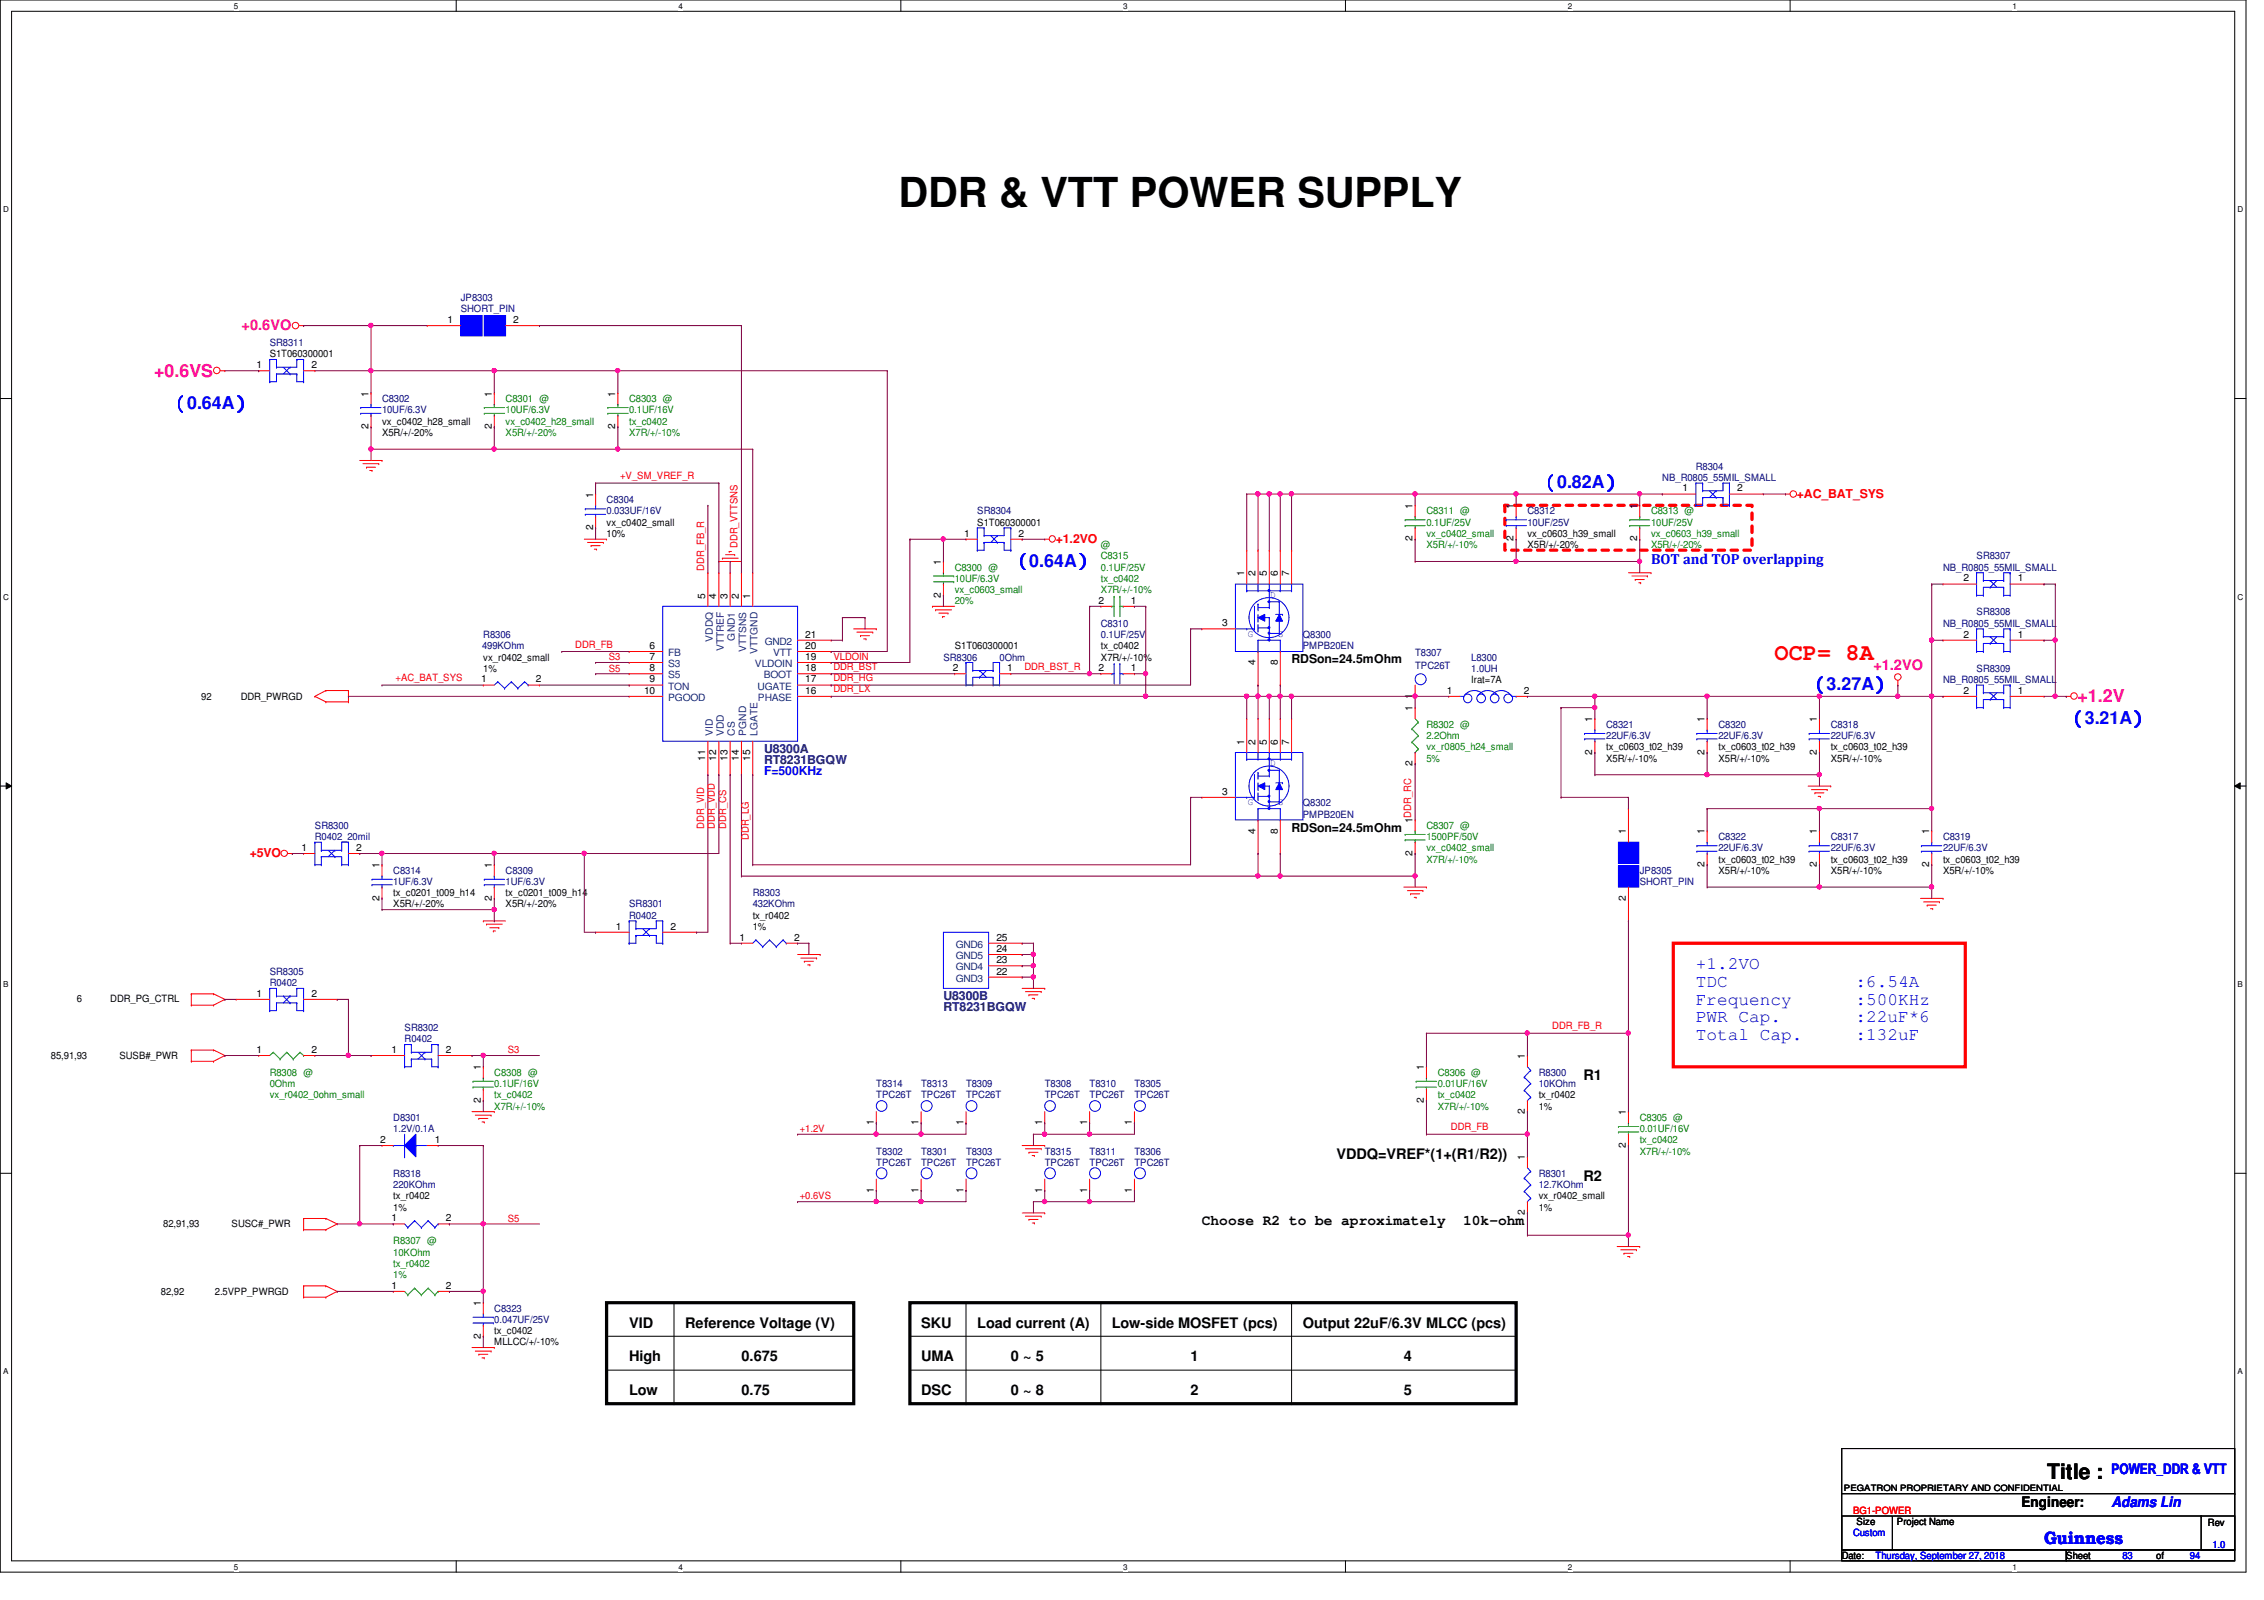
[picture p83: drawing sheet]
<svg xmlns="http://www.w3.org/2000/svg" width="297mm" height="210mm" viewBox="0 0 297 210" stroke-linecap="round" stroke-linejoin="round" font-family="sans-serif">
<defs><g id="words">
<text font-size="5.4" x="117.9" y="27.1">DDR &amp; VTT POWER SUPPLY</text>
<text font-size="3.1" fill="#f00" x="232.8" y="86.6">OCP= 8A</text>
<text font-size="2.8" x="268.6" y="194">Title :</text>
<g font-size="2.3" fill="#ff0080">
<text x="20.2" y="49.4">+0.6VS</text>
<text x="272.6" y="92.2">+1.2V</text>
</g>
<g font-size="2.3" fill="#00f">
<text x="22.2" y="53.7">（0.64A）</text>
<text x="202" y="64.1">（0.82A）</text>
<text x="132.7" y="74.3">（0.64A）</text>
<text x="237.3" y="90.6">（3.27A）</text>
<text x="271.2" y="95">（3.21A）</text>
<text x="222.5" y="127.1">+1.2VO</text>
<text x="222.5" y="129.5">TDC</text>
<text x="222.5" y="131.8">Frequency</text>
<text x="243.5" y="129.5">:6.54A</text>
<text x="243.5" y="131.8">:500KHz</text>
<text x="222.5" y="134.1">PWR Cap.</text>
<text x="222.5" y="136.4">Total Cap.</text>
<text x="243.5" y="134.1">:22uF*6</text>
<text x="243.5" y="136.4">:132uF</text>
<text x="268.2" y="202.6">Guinness</text>
</g>
<g font-size="1.9" fill="#ff0080">
<text x="31.7" y="43.3">+0.6VO</text>
<text x="245.8" y="87.8">+1.2VO</text>
</g>
<g font-size="1.9" fill="#00f">
<text x="216.6" y="74">BOT and TOP overlapping</text>
<text x="277" y="193.3">POWER_DDR &amp; VTT</text>
<text x="277" y="197.7">Adams Lin</text>
</g>
<g font-size="1.9">
<text x="207.8" y="141.7">R1</text>
<text x="175.3" y="152.1">VDDQ=VREF*(1+(R1/R2))</text>
<text x="207.8" y="155">R2</text>
<text x="157.7" y="160.7">Choose R2 to be aproximately</text>
<text x="192" y="160.7">10k-ohm</text>
<text x="82.5" y="174.2">VID</text>
<text x="82.5" y="178.6">High</text>
<text x="89.9" y="174.2">Reference Voltage (V)</text>
<text x="97.3" y="178.6">0.675</text>
<text x="120.9" y="178.6">UMA</text>
<text x="120.9" y="174.2">SKU</text>
<text x="128.2" y="174.2">Load current (A)</text>
<text x="132.6" y="178.6">0 ~ 5</text>
<text x="145.9" y="174.2">Low-side MOSFET (pcs)</text>
<text x="156.2" y="178.6">1</text>
<text x="170.9" y="174.2">Output 22uF/6.3V MLCC (pcs)</text>
<text x="184.2" y="178.6">4</text>
<text x="82.5" y="183">Low</text>
<text x="97.3" y="183">0.75</text>
<text x="120.9" y="183">DSC</text>
<text x="132.6" y="183">0 ~ 8</text>
<text x="156.2" y="183">2</text>
<text x="184.2" y="183">5</text>
<text x="265.2" y="197.7">Engineer:</text>
</g>
<g font-size="1.6" fill="#f00">
<text x="235.8" y="65.3">+AC_BAT_SYS</text>
<text x="138.5" y="71.2">+1.2VO</text>
<text x="32.8" y="112.5">+5VO</text>
</g>
<g font-size="1.6">
<text x="169.5" y="87">RDSon=24.5mOhm</text>
<text x="169.5" y="109.1">RDSon=24.5mOhm</text>
</g>
<text font-size="1.6" fill="#00f" x="100.2" y="101.7">F=500KHz</text>
<g font-size="1.6" fill="#000080">
<text x="100.2" y="98.8">U8300A</text>
<text x="100.2" y="100.2">RT8231BGQW</text>
<text x="123.8" y="131.2">U8300B</text>
<text x="123.8" y="132.6">RT8231BGQW</text>
</g>
<g font-size="1.3" fill="#000080">
<text x="60.4" y="39.5">JP8303</text>
<text x="60.4" y="41">SHORT_PIN</text>
<text x="35.4" y="45.4">SR8311</text>
<text x="50.1" y="52.7">C8302</text>
<text x="50.1" y="54.2">10UF/6.3V</text>
<text x="79.6" y="66">C8304</text>
<text x="218.1" y="63.1">NB_R0805_55MIL_SMALL</text>
<text x="222.5" y="61.6">R8304</text>
<text x="79.6" y="67.5">0.033UF/16V</text>
<text x="128.2" y="67.5">SR8304</text>
<text x="200.4" y="67.5">C8312</text>
<text x="200.4" y="69">10UF/25V</text>
<text x="254.9" y="74.8">NB_R0805_55MIL_SMALL</text>
<text x="259.3" y="73.4">SR8307</text>
<text x="63.4" y="83.7">R8306</text>
<text x="144.4" y="82.2">C8310</text>
<text x="144.4" y="83.7">0.1UF/25V</text>
<text x="170.9" y="83.7">Q8300</text>
<text x="254.9" y="82.2">NB_R0805_55MIL_SMALL</text>
<text x="259.3" y="80.7">SR8308</text>
<text x="63.2" y="85.2">499KOhm</text>
<text x="123.8" y="86.7">SR8306</text>
<text x="131.1" y="86.7">0Ohm</text>
<text x="170.9" y="85.2">PMPB20EN</text>
<text x="185.7" y="86.1">T8307</text>
<text x="185.7" y="87.8">TPC26T</text>
<text x="193" y="86.7">L8300</text>
<text x="193" y="88.1">1.0UH</text>
<text x="254.9" y="89.6">NB_R0805_55MIL_SMALL</text>
<text x="259.3" y="88.1">SR8309</text>
<text x="210.7" y="95.5">C8321</text>
<text x="225.5" y="95.5">C8320</text>
<text x="240.2" y="95.5">C8318</text>
<text x="210.7" y="96.9">22UF/6.3V</text>
<text x="225.5" y="96.9">22UF/6.3V</text>
<text x="240.2" y="96.9">22UF/6.3V</text>
<text x="170.9" y="105.8">Q8302</text>
<text x="170.9" y="107.3">PMPB20EN</text>
<text x="41.3" y="108.8">SR8300</text>
<text x="41.3" y="110.2">R0402_20mil</text>
<text x="225.5" y="110.2">C8322</text>
<text x="225.5" y="111.7">22UF/6.3V</text>
<text x="240.2" y="110.2">C8317</text>
<text x="240.2" y="111.7">22UF/6.3V</text>
<text x="254.9" y="110.2">C8319</text>
<text x="254.9" y="111.7">22UF/6.3V</text>
<text x="51.6" y="114.6">C8314</text>
<text x="51.6" y="116.1">1UF/6.3V</text>
<text x="66.3" y="114.6">C8309</text>
<text x="66.3" y="116.1">1UF/6.3V</text>
<text x="82.5" y="119">SR8301</text>
<text x="98.8" y="117.6">R8303</text>
<text x="98.8" y="119">432KOhm</text>
<text x="215.1" y="114.6">JP8305</text>
<text x="215.1" y="116.1">SHORT_PIN</text>
<text x="82.5" y="120.5">R0402</text>
<text x="35.4" y="127.9">SR8305</text>
<text x="35.4" y="129.4">R0402</text>
<text x="53.1" y="135.3">SR8302</text>
<text x="53.1" y="136.7">R0402</text>
<text x="115" y="142.6">T8314</text>
<text x="120.9" y="142.6">T8313</text>
<text x="126.7" y="142.6">T8309</text>
<text x="137.1" y="142.6">T8308</text>
<text x="143" y="142.6">T8310</text>
<text x="148.8" y="142.6">T8305</text>
<text x="201.9" y="141.1">R8300</text>
<text x="201.9" y="142.6">10KOhm</text>
<text x="51.6" y="147">D8301</text>
<text x="51.6" y="148.5">1.2V/0.1A</text>
<text x="115" y="144.1">TPC26T</text>
<text x="120.9" y="144.1">TPC26T</text>
<text x="126.7" y="144.1">TPC26T</text>
<text x="137.1" y="144.1">TPC26T</text>
<text x="143" y="144.1">TPC26T</text>
<text x="148.8" y="144.1">TPC26T</text>
<text x="51.6" y="154.4">R8318</text>
<text x="51.6" y="155.9">220KOhm</text>
<text x="115" y="151.5">T8302</text>
<text x="115" y="153">TPC26T</text>
<text x="120.9" y="151.5">T8301</text>
<text x="120.9" y="153">TPC26T</text>
<text x="126.7" y="151.5">T8303</text>
<text x="126.7" y="153">TPC26T</text>
<text x="137.1" y="151.5">T8315</text>
<text x="137.1" y="153">TPC26T</text>
<text x="143" y="151.5">T8311</text>
<text x="143" y="153">TPC26T</text>
<text x="148.8" y="151.5">T8306</text>
<text x="148.8" y="153">TPC26T</text>
<text x="201.9" y="154.4">R8301</text>
<text x="201.9" y="155.9">12.7KOhm</text>
<text x="64.9" y="172.1">C8323</text>
<text x="64.9" y="173.6">0.047UF/25V</text>
</g>
<g font-size="1.3">
<text x="35.4" y="46.9">S1T060300001</text>
<text x="58.7" y="42.4">1</text>
<text x="67.3" y="42.4">2</text>
<text x="33.7" y="48.3">1</text>
<text x="40.8" y="48.3">2</text>
<text x="48.3" y="52" transform="rotate(-90 48.3 52)">1</text>
<text x="64.5" y="52" transform="rotate(-90 64.5 52)">1</text>
<text x="80.7" y="52" transform="rotate(-90 80.7 52)">1</text>
<text x="48.3" y="56.3" transform="rotate(-90 48.3 56.3)">2</text>
<text x="50.1" y="55.7">vx_c0402_h28_small</text>
<text x="50.1" y="57.2">X5R/+/-20%</text>
<text x="64.5" y="56.3" transform="rotate(-90 64.5 56.3)">2</text>
<text x="80.7" y="56.3" transform="rotate(-90 80.7 56.3)">2</text>
<text x="77.8" y="65.3" transform="rotate(-90 77.8 65.3)">1</text>
<text x="220.8" y="64.5">1</text>
<text x="227.9" y="64.5">2</text>
<text x="77.8" y="69.6" transform="rotate(-90 77.8 69.6)">2</text>
<text x="79.6" y="69">vx_c0402_small</text>
<text x="79.6" y="70.4">10%</text>
<text x="126.5" y="70.4">1</text>
<text x="128.2" y="69">S1T060300001</text>
<text x="133.6" y="70.4">2</text>
<text x="185.3" y="71" transform="rotate(-90 185.3 71)">2</text>
<text x="185.3" y="66.8" transform="rotate(-90 185.3 66.8)">1</text>
<text x="198.6" y="71" transform="rotate(-90 198.6 71)">2</text>
<text x="198.6" y="66.8" transform="rotate(-90 198.6 66.8)">1</text>
<text x="200.4" y="70.4">vx_c0603_h39_small</text>
<text x="200.4" y="71.9">X5R/+/-20%</text>
<text x="214.8" y="71" transform="rotate(-90 214.8 71)">2</text>
<text x="214.8" y="66.8" transform="rotate(-90 214.8 66.8)">1</text>
<text x="123.4" y="74.1" transform="rotate(-90 123.4 74.1)">1</text>
<text x="163.2" y="75.6" transform="rotate(-90 163.2 75.6)">1</text>
<text x="164.7" y="75.6" transform="rotate(-90 164.7 75.6)">2</text>
<text x="166.2" y="75.6" transform="rotate(-90 166.2 75.6)">5</text>
<text x="167.6" y="75.6" transform="rotate(-90 167.6 75.6)">6</text>
<text x="169.1" y="75.6" transform="rotate(-90 169.1 75.6)">7</text>
<text x="257.6" y="76.3">2</text>
<text x="264.7" y="76.3">1</text>
<text x="92.5" y="78.5" transform="rotate(-90 92.5 78.5)">5</text>
<text x="94" y="78.5" transform="rotate(-90 94 78.5)">4</text>
<text x="95.5" y="78.5" transform="rotate(-90 95.5 78.5)">3</text>
<text x="96.9" y="78.5" transform="rotate(-90 96.9 78.5)">2</text>
<text x="98.4" y="78.5" transform="rotate(-90 98.4 78.5)">1</text>
<text x="105.7" y="83.7">21</text>
<text x="123.4" y="78.4" transform="rotate(-90 123.4 78.4)">2</text>
<text x="144.1" y="79.2">2</text>
<text x="148.4" y="79.2">1</text>
<text x="160.4" y="82.2">3</text>
<text x="257.6" y="83.7">2</text>
<text x="264.7" y="83.7">1</text>
<text x="63.1" y="89.5">1</text>
<text x="63.4" y="88.1">1%</text>
<text x="63.4" y="86.7">vx_r0402_small</text>
<text x="70.3" y="89.5">2</text>
<text x="85.2" y="85.1">6</text>
<text x="85.2" y="86.6">7</text>
<text x="85.2" y="88.1">8</text>
<text x="85.2" y="89.5">9</text>
<text x="105.7" y="89.5">17</text>
<text x="105.7" y="88.1">18</text>
<text x="105.7" y="86.6">19</text>
<text x="105.7" y="85.1">20</text>
<text x="125" y="88.1">2</text>
<text x="125.3" y="85.2">S1T060300001</text>
<text x="132.2" y="88.1">1</text>
<text x="144.1" y="88.1">2</text>
<text x="144.4" y="86.7">X7R/+/-10%</text>
<text x="144.4" y="85.2">tx_c0402</text>
<text x="148.4" y="88.1">1</text>
<text x="164.7" y="87.2" transform="rotate(-90 164.7 87.2)">4</text>
<text x="167.6" y="87.2" transform="rotate(-90 167.6 87.2)">8</text>
<text x="193" y="89.6">Irat=7A</text>
<text x="26.4" y="91.8">92</text>
<text x="31.6" y="91.8">DDR_PWRGD</text>
<text x="84.5" y="91">10</text>
<text x="105.7" y="91">16</text>
<text x="185.3" y="93.3" transform="rotate(-90 185.3 93.3)">1</text>
<text x="185.3" y="91.7" transform="rotate(-90 185.3 91.7)">1</text>
<text x="189.8" y="91">1</text>
<text x="199.9" y="91">2</text>
<text x="208.9" y="94.7" transform="rotate(-90 208.9 94.7)">1</text>
<text x="223.6" y="94.7" transform="rotate(-90 223.6 94.7)">1</text>
<text x="238.4" y="94.7" transform="rotate(-90 238.4 94.7)">1</text>
<text x="257.6" y="91">2</text>
<text x="264.7" y="91">1</text>
<text x="92.5" y="99.8" transform="rotate(-90 92.5 99.8)">11</text>
<text x="94" y="99.8" transform="rotate(-90 94 99.8)">12</text>
<text x="95.5" y="99.8" transform="rotate(-90 95.5 99.8)">13</text>
<text x="96.9" y="99.8" transform="rotate(-90 96.9 99.8)">14</text>
<text x="98.4" y="99.8" transform="rotate(-90 98.4 99.8)">15</text>
<text x="163.2" y="97.7" transform="rotate(-90 163.2 97.7)">1</text>
<text x="164.7" y="97.7" transform="rotate(-90 164.7 97.7)">2</text>
<text x="166.2" y="97.7" transform="rotate(-90 166.2 97.7)">5</text>
<text x="167.6" y="97.7" transform="rotate(-90 167.6 97.7)">6</text>
<text x="169.1" y="97.7" transform="rotate(-90 169.1 97.7)">7</text>
<text x="185.3" y="100.5" transform="rotate(-90 185.3 100.5)">2</text>
<text x="208.9" y="99" transform="rotate(-90 208.9 99)">2</text>
<text x="210.7" y="98.4">tx_c0603_t02_h39</text>
<text x="210.7" y="99.9">X5R/+/-10%</text>
<text x="223.6" y="99" transform="rotate(-90 223.6 99)">2</text>
<text x="225.5" y="99.9">X5R/+/-10%</text>
<text x="225.5" y="98.4">tx_c0603_t02_h39</text>
<text x="238.4" y="99" transform="rotate(-90 238.4 99)">2</text>
<text x="240.2" y="98.4">tx_c0603_t02_h39</text>
<text x="240.2" y="99.9">X5R/+/-10%</text>
<text x="160.4" y="104.3">3</text>
<text x="185.3" y="108" transform="rotate(-90 185.3 108)">1DDR_RC</text>
<text x="39.6" y="111.6">1</text>
<text x="46.7" y="111.6">2</text>
<text x="49.8" y="113.9" transform="rotate(-90 49.8 113.9)">1</text>
<text x="64.5" y="113.9" transform="rotate(-90 64.5 113.9)">1</text>
<text x="164.7" y="109.3" transform="rotate(-90 164.7 109.3)">4</text>
<text x="167.6" y="109.3" transform="rotate(-90 167.6 109.3)">8</text>
<text x="185.3" y="112.3" transform="rotate(-90 185.3 112.3)">2</text>
<text x="213.3" y="109.5" transform="rotate(-90 213.3 109.5)">1</text>
<text x="223.6" y="113.7" transform="rotate(-90 223.6 113.7)">2</text>
<text x="223.6" y="109.5" transform="rotate(-90 223.6 109.5)">1</text>
<text x="225.5" y="113.2">tx_c0603_t02_h39</text>
<text x="238.4" y="113.7" transform="rotate(-90 238.4 113.7)">2</text>
<text x="238.4" y="109.5" transform="rotate(-90 238.4 109.5)">1</text>
<text x="240.2" y="113.2">tx_c0603_t02_h39</text>
<text x="253.1" y="113.7" transform="rotate(-90 253.1 113.7)">2</text>
<text x="253.1" y="109.5" transform="rotate(-90 253.1 109.5)">1</text>
<text x="254.9" y="113.2">tx_c0603_t02_h39</text>
<text x="49.8" y="118.2" transform="rotate(-90 49.8 118.2)">2</text>
<text x="51.6" y="119">X5R/+/-20%</text>
<text x="51.6" y="117.6">tx_c0201_t009_h14</text>
<text x="64.5" y="118.2" transform="rotate(-90 64.5 118.2)">2</text>
<text x="66.3" y="119">X5R/+/-20%</text>
<text x="66.3" y="117.6">tx_c0201_t009_h14</text>
<text x="213.3" y="118.2" transform="rotate(-90 213.3 118.2)">2</text>
<text x="225.5" y="114.6">X5R/+/-10%</text>
<text x="240.2" y="114.6">X5R/+/-10%</text>
<text x="254.9" y="114.6">X5R/+/-10%</text>
<text x="80.8" y="122">1</text>
<text x="88" y="122">2</text>
<text x="97" y="123.4">1</text>
<text x="98.8" y="120.5">tx_r0402</text>
<text x="98.8" y="122">1%</text>
<text x="104.2" y="123.4">2</text>
<text x="130.7" y="124.9">24</text>
<text x="130.7" y="123.4">25</text>
<text x="10.1" y="131.4">6</text>
<text x="14.5" y="131.4">DDR_PG_CTRL</text>
<text x="33.7" y="130.8">1</text>
<text x="40.8" y="130.8">2</text>
<text x="130.7" y="127.8">22</text>
<text x="130.7" y="126.4">23</text>
<text x="6.7" y="138.9">85,91,93</text>
<text x="15.7" y="138.9">SUSB#_PWR</text>
<text x="33.7" y="138.1">1</text>
<text x="40.8" y="138.1">2</text>
<text x="51.3" y="138.1">1</text>
<text x="58.5" y="138.1">2</text>
<text x="63.1" y="140.4" transform="rotate(-90 63.1 140.4)">1</text>
<text x="186.8" y="140.4" transform="rotate(-90 186.8 140.4)">1</text>
<text x="200.1" y="138.9" transform="rotate(-90 200.1 138.9)">1</text>
<text x="49.9" y="149.9">2</text>
<text x="57.1" y="149.9">1</text>
<text x="63.1" y="144.7" transform="rotate(-90 63.1 144.7)">2</text>
<text x="114.6" y="147.6" transform="rotate(-90 114.6 147.6)">1</text>
<text x="120.5" y="147.6" transform="rotate(-90 120.5 147.6)">1</text>
<text x="126.4" y="147.6" transform="rotate(-90 126.4 147.6)">1</text>
<text x="136.7" y="147.6" transform="rotate(-90 136.7 147.6)">1</text>
<text x="142.6" y="147.6" transform="rotate(-90 142.6 147.6)">1</text>
<text x="148.5" y="147.6" transform="rotate(-90 148.5 147.6)">1</text>
<text x="186.8" y="144.7" transform="rotate(-90 186.8 144.7)">2</text>
<text x="200.1" y="146.2" transform="rotate(-90 200.1 146.2)">2</text>
<text x="201.9" y="145.6">1%</text>
<text x="201.9" y="144.1">tx_r0402</text>
<text x="213.3" y="146.3" transform="rotate(-90 213.3 146.3)">1</text>
<text x="200.1" y="152.2" transform="rotate(-90 200.1 152.2)">1</text>
<text x="213.3" y="150.6" transform="rotate(-90 213.3 150.6)">2</text>
<text x="21.4" y="160.9">82,91,93</text>
<text x="30.4" y="160.9">SUSC#_PWR</text>
<text x="51.3" y="160.2">1</text>
<text x="51.6" y="158.8">1%</text>
<text x="51.6" y="157.4">tx_r0402</text>
<text x="58.5" y="160.2">2</text>
<text x="114.6" y="156.5" transform="rotate(-90 114.6 156.5)">1</text>
<text x="120.5" y="156.5" transform="rotate(-90 120.5 156.5)">1</text>
<text x="126.4" y="156.5" transform="rotate(-90 126.4 156.5)">1</text>
<text x="136.7" y="156.5" transform="rotate(-90 136.7 156.5)">1</text>
<text x="142.6" y="156.5" transform="rotate(-90 142.6 156.5)">1</text>
<text x="148.5" y="156.5" transform="rotate(-90 148.5 156.5)">1</text>
<text x="200.1" y="159.4" transform="rotate(-90 200.1 159.4)">2</text>
<text x="201.9" y="157.4">vx_r0402_small</text>
<text x="201.9" y="158.8">1%</text>
<text x="21.1" y="169.9">82,92</text>
<text x="28.2" y="169.9">2.5VPP_PWRGD</text>
<text x="51.3" y="169.1">1</text>
<text x="58.5" y="169.1">2</text>
<text x="63.1" y="171.4" transform="rotate(-90 63.1 171.4)">1</text>
<text x="63.1" y="175.6" transform="rotate(-90 63.1 175.6)">2</text>
<text x="64.9" y="175">tx_c0402</text>
<text x="64.9" y="176.5">MLLCC/+/-10%</text>
<text x="243.6" y="200.1">Size</text>
<text x="248.9" y="200.1">Project Name</text>
<text x="289.7" y="200.2">Rev</text>
<text x="241.6" y="204.5">Date:</text>
<text x="271.1" y="204.5">Sheet</text>
<text x="282.9" y="204.5">of</text>
</g>
<g font-size="1.3" fill="#008000">
<text x="66.3" y="52.7">C8301 @</text>
<text x="82.5" y="52.7">C8303 @</text>
<text x="66.3" y="54.2">10UF/6.3V</text>
<text x="66.3" y="55.7">vx_c0402_h28_small</text>
<text x="66.3" y="57.2">X5R/+/-20%</text>
<text x="82.5" y="54.2">0.1UF/16V</text>
<text x="82.5" y="55.7">tx_c0402</text>
<text x="82.5" y="57.2">X7R/+/-10%</text>
<text x="144.4" y="71.9">@</text>
<text x="187.2" y="67.5">C8311 @</text>
<text x="187.2" y="69">0.1UF/25V</text>
<text x="187.2" y="71.9">X5R/+/-10%</text>
<text x="187.2" y="70.4">vx_c0402_small</text>
<text x="216.6" y="67.5">C8313 @</text>
<text x="216.6" y="69">10UF/25V</text>
<text x="216.6" y="70.4">vx_c0603_h39_small</text>
<text x="216.6" y="71.9">X5R/+/-20%</text>
<text x="125.3" y="74.8">C8300 @</text>
<text x="125.3" y="76.3">10UF/6.3V</text>
<text x="125.3" y="77.8">vx_c0603_small</text>
<text x="144.4" y="73.4">C8315</text>
<text x="144.4" y="74.8">0.1UF/25V</text>
<text x="144.4" y="77.8">X7R/+/-10%</text>
<text x="144.4" y="76.3">tx_c0402</text>
<text x="125.3" y="79.3">20%</text>
<text x="187.2" y="95.5">R8302 @</text>
<text x="187.2" y="96.9">2.2Ohm</text>
<text x="187.2" y="98.4">vx_r0805_h24_small</text>
<text x="187.2" y="99.9">5%</text>
<text x="187.2" y="108.8">C8307 @</text>
<text x="187.2" y="110.2">1500PF/50V</text>
<text x="187.2" y="113.2">X7R/+/-10%</text>
<text x="187.2" y="111.7">vx_c0402_small</text>
<text x="35.4" y="141.1">R8308 @</text>
<text x="35.4" y="142.6">0Ohm</text>
<text x="64.9" y="141.1">C8308 @</text>
<text x="64.9" y="142.6">0.1UF/16V</text>
<text x="188.6" y="141.1">C8306 @</text>
<text x="188.6" y="142.6">0.01UF/16V</text>
<text x="35.4" y="144.1">vx_r0402_0ohm_small</text>
<text x="64.9" y="144.1">tx_c0402</text>
<text x="64.9" y="145.6">X7R/+/-10%</text>
<text x="188.6" y="145.6">X7R/+/-10%</text>
<text x="188.6" y="144.1">tx_c0402</text>
<text x="215.1" y="147">C8305 @</text>
<text x="215.1" y="148.5">0.01UF/16V</text>
<text x="215.1" y="150">tx_c0402</text>
<text x="215.1" y="151.5">X7R/+/-10%</text>
<text x="51.6" y="163.2">R8307 @</text>
<text x="51.6" y="164.7">10KOhm</text>
<text x="51.6" y="167.7">1%</text>
<text x="51.6" y="166.2">tx_r0402</text>
</g>
<g font-size="1.3" fill="#f00">
<text x="81.4" y="62.9">+V_SM_VREF_R</text>
<text x="96.8" y="71.9" transform="rotate(-90 96.8 71.9)">DDR_VTTSNS</text>
<text x="92.4" y="74.8" transform="rotate(-90 92.4 74.8)">DDR_FB_R</text>
<text x="51.9" y="89.4">+AC_BAT_SYS</text>
<text x="75.5" y="85">DDR_FB</text>
<text x="79.9" y="86.6">S3</text>
<text x="79.9" y="88.1">S5</text>
<text x="109.3" y="87.9">DDR_BST</text>
<text x="109.3" y="89.4">DDR_HG</text>
<text x="109.3" y="86.6">VLDOIN</text>
<text x="134.4" y="87.9">DDR_BST_R</text>
<text x="109.3" y="90.8">DDR_LX</text>
<text x="92.4" y="108.7" transform="rotate(-90 92.4 108.7)">DDR_VID</text>
<text x="93.8" y="108.7" transform="rotate(-90 93.8 108.7)">DDR_VDD</text>
<text x="95.3" y="108.7" transform="rotate(-90 95.3 108.7)">DDR_CS</text>
<text x="98.3" y="110.2" transform="rotate(-90 98.3 110.2)">DDR_LG</text>
<text x="203.7" y="135">DDR_FB_R</text>
<text x="66.6" y="138.2">S3</text>
<text x="104.9" y="148.5">+1.2V</text>
<text x="190.4" y="148.3">DDR_FB</text>
<text x="66.6" y="160.3">S5</text>
<text x="104.9" y="157.4">+0.6VS</text>
<text x="243.1" y="198.6">BG1-POWER</text>
</g>
<g font-size="1.3" fill="#00f">
<text x="163.7" y="83.6">G</text>
<text x="166.7" y="78.4">D</text>
<text x="167.7" y="83.6">S</text>
<text x="166.7" y="100.5">D</text>
<text x="163.7" y="105.7">G</text>
<text x="167.7" y="105.7">S</text>
<text x="243.1" y="201.5">Custom</text>
<text x="290.3" y="203">1.0</text>
<text x="246.1" y="204.5">Thursday, September 27, 2018</text>
<text x="278.5" y="204.5">83</text>
<text x="287.3" y="204.5">94</text>
</g>
<g font-size="1.3" fill="#004080">
<text x="87.7" y="86.1">FB</text>
<text x="87.7" y="87.5">S3</text>
<text x="87.7" y="89">S5</text>
<text x="93.5" y="84.2" transform="rotate(-90 93.5 84.2)">VDDQ</text>
<text x="95" y="85.4" transform="rotate(-90 95 85.4)">VTTREF</text>
<text x="96.4" y="84" transform="rotate(-90 96.4 84)">GND1</text>
<text x="97.9" y="85.5" transform="rotate(-90 97.9 85.5)">VTTSNS</text>
<text x="99.1" y="87.5">VLDOIN</text>
<text x="99.4" y="85.8" transform="rotate(-90 99.4 85.8)">VTTGND</text>
<text x="100.2" y="89">BOOT</text>
<text x="100.3" y="84.6">GND2</text>
<text x="101.4" y="86.1">VTT</text>
<text x="87.7" y="90.5">TON</text>
<text x="87.7" y="91.9">PGOOD</text>
<text x="99.4" y="90.5">UGATE</text>
<text x="99.4" y="91.9">PHASE</text>
<text x="93.5" y="96.5" transform="rotate(-90 93.5 96.5)">VID</text>
<text x="95" y="96.5" transform="rotate(-90 95 96.5)">VDD</text>
<text x="96.4" y="96.5" transform="rotate(-90 96.4 96.5)">CS</text>
<text x="97.9" y="96.5" transform="rotate(-90 97.9 96.5)">PGND</text>
<text x="99.4" y="96.5" transform="rotate(-90 99.4 96.5)">LGATE</text>
<text x="125.4" y="125.8">GND5</text>
<text x="125.4" y="124.3">GND6</text>
<text x="125.4" y="128.8">GND3</text>
<text x="125.4" y="127.3">GND4</text>
</g>
<g font-size="1.1">
<text x="30.7" y="1.1">5</text>
<text x="89" y="1.1">4</text>
<text x="147.4" y="1.1">3</text>
<text x="205.7" y="1.1">2</text>
<text x="264" y="1.1">1</text>
<text x=".4" y="27.9">D</text>
<text x="293.6" y="27.9">D</text>
<text x=".4" y="78.7">C</text>
<text x="293.6" y="78.7">C</text>
<text x=".4" y="129.5">B</text>
<text x="293.6" y="129.5">B</text>
<text x=".4" y="180.3">A</text>
<text x="293.6" y="180.3">A</text>
<text x="241.9" y="195.6">PEGATRON PROPRIETARY AND CONFIDENTIAL</text>
<text x="30.7" y="205.9">5</text>
<text x="89" y="205.9">4</text>
<text x="147.4" y="205.9">3</text>
<text x="205.7" y="205.9">2</text>
<text x="264" y="205.9">1</text>
</g>
</g></defs>
<path d="M0 0h294.7v206.2h-294.7zM1.5 1.5h291.7v203.3h-291.7z" fill="none" stroke="#000" stroke-width=".13"/>
<g fill="#fff">
<path d="M30.7 .2h.6v1.2h-.6z"/>
<path d="M30.7 204.9h.6v1.2h-.6z"/>
</g>
<path d="M59.9 0v1.5M59.9 204.8v1.4" fill="none" stroke="#000" stroke-width=".13"/>
<g fill="#fff">
<path d="M89 .2h.6v1.2h-.6z"/>
<path d="M89 204.9h.6v1.2h-.6z"/>
</g>
<path d="M118.2 0v1.5M118.2 204.8v1.4" fill="none" stroke="#000" stroke-width=".13"/>
<g fill="#fff">
<path d="M147.4 .2h.6v1.2h-.6z"/>
<path d="M147.4 204.9h.6v1.2h-.6z"/>
</g>
<path d="M176.5 0v1.5M176.5 204.8v1.4" fill="none" stroke="#000" stroke-width=".13"/>
<g fill="#fff">
<path d="M205.7 .2h.6v1.2h-.6z"/>
<path d="M205.7 204.9h.6v1.2h-.6z"/>
</g>
<path d="M234.9 0v1.5M234.9 204.8v1.4" fill="none" stroke="#000" stroke-width=".13"/>
<g fill="#fff">
<path d="M264 .2h.6v1.2h-.6z"/>
<path d="M264 204.9h.6v1.2h-.6z"/>
<path d="M.4 26.9h.8v1.2h-.8z"/>
<path d="M293.6 26.9h.7v1.2h-.7z"/>
<path d="M.4 77.7h.8v1.2h-.8z"/>
<path d="M293.6 77.7h.7v1.2h-.7z"/>
</g>
<path d="M0 52.3h1.5M293.2 52.3h1.5" fill="none" stroke="#000" stroke-width=".13"/>
<g fill="#fff">
<path d="M.4 128.5h.7v1.2h-.7z"/>
<path d="M293.6 128.5h.7v1.2h-.7z"/>
</g>
<path d="M0 103.1h1.5M.8 102.7l.7 .4-.7 .4zM293.2 103.1l.7-.4v.8zM293.2 103.1h1.5" fill="none" stroke="#000" stroke-width=".13"/>
<path d="M.8 102.7l.7 .4-.7 .4zM293.2 103.1l.7-.4v.8z" fill="#000"/>
<g fill="#fff">
<path d="M.4 179.3h.7v1.2h-.7z"/>
<path d="M293.6 179.3h.7v1.2h-.7z"/>
</g>
<g fill="none" stroke="#000" stroke-width=".13">
<path d="M0 153.9h1.5M293.2 153.9h1.5M79.6 175.3h32.4M79.6 179.7h32.4M88.4 170.9v13.2M112 175.3h.1M112 179.7h.1M119.4 175.3h79.5M119.4 179.7h79.5M126.7 170.9v13.2M144.4 170.9v13.2M169.5 170.9v13.2"/>
<path d="M198.9 175.3h.1M198.9 179.7h.1M88.4 184.1h.1M126.7 184.1h.1M144.4 184.1h.1M169.5 184.1h.1M241.6 190h51.6v13.3h-51.6zM241.6 198.9h6.7v4.4h-6.7zM241.6 196h51.6M248.4 198.9h40.4M288.8 198.9h4.4v4.4h-4.4zM288.8 198.9h.1"/>
<path d="M293.2 196h.1M241.6 203.3h29.5v1.5h-29.5zM271.1 203.3h22.1v1.5h-22.1z"/>
</g>
<path d="M219.5 123.7h38.3v16.3h-38.3z" fill="none" stroke="#f00" stroke-width=".42"/>
<path d="M79.6 170.9h32.4v13.2h-32.4zM119.4 170.9h79.5v13.2h-79.5z" fill="none" stroke="#000" stroke-width=".42"/>
<path d="M197.4 66.3h32.5v5.9h-32.5z" fill="none" stroke="#f00" stroke-width=".42" stroke-dasharray=".8 .8"/>
<g fill="none" stroke="#f00" stroke-width=".13">
<path d="M28.9 48.6h.6M29.5 48.6h.1M39.2 42.7h.6M39.8 42.7h.1M47.2 60.4h2.9M47.6 60.8h2.1M48.1 61.3h.1M48.1 61.3h1.2M48.5 61.7h.3M48.8 61.7h.1M49.7 60.8h.1M50.1 60.4h.1"/>
<path d="M76.7 70.7h2.9M77.1 71.2h2.1M77.6 71.6h.1M77.6 71.6h1.1M78 72.1h.3M78.3 72.1h.1M79.2 71.2h.1M79.6 70.7h.1M92.9 75.1h.1M92.9 75.1v4.4M94.3 73.7h.1M94.3 75.1h.1"/>
<path d="M94.3 73.7h3M94.3 75.1v4.4M94.8 73.2h.1M94.8 73.2h2.1M95.2 72.8h1.2M95.7 72.3h.1M95.7 72.3h.3M95.8 75.1h.1M95.8 75.1v4.4M96.4 72.8h.1M97.3 75.1h.1M97.3 75.1v4.4"/>
<path d="M98.8 75.1h.1M98.8 75.1v4.4M122.3 79.5h.1M122.3 79.5h3M137.1 70.7h.1M137.1 70.7h.6M213.7 75.1h2.9M214.1 75.6h2.1M214.5 76h.1M214.5 76h1.2M215 76.5h.3M215.1 66.3h.1"/>
<path d="M215.1 70.7h.1M215.1 66.3v1.5M215.1 69.3v1.4M215.3 76.5h.1M216.2 75.6h.1M216.6 75.1h.1M234.3 64.8h.1M234.3 64.8h.6M41.3 91.4h.1M41.3 91.4l1.5 .7M42.8 92.1h.1M42.8 90.6h.1"/>
<path d="M42.8 92.1h2.9M42.8 90.6h2.9M42.8 90.6l-1.5 .8M45.7 92.1h.1M45.7 90.6h.1M45.7 90.6v1.5M82.5 85.5h.1M82.5 86.9h.1M82.5 88.4h.1M82.5 89.9h.1M82.5 91.4h.1M82.5 91.4h4.4"/>
<path d="M82.5 85.5h4.4M82.5 86.9h4.4M82.5 88.4h4.4M82.5 89.9h4.4M92.9 97.2v4.4M94.3 97.2v4.4M95.8 97.2v4.4M97.3 97.2v4.4M98.8 97.2v4.4M104.6 91.4h4.4M104.6 85.5h4.4M104.6 86.9h4.4"/>
<path d="M104.6 88.4h4.4M104.6 89.9h4.4M104.6 84h4.4M109 91.4h.1M109 89.9h.1M109 88.4h.1M109 86.9h.1M109 85.5h.1M109 84h.1M112 82.5h3M112.4 82.9h2.1M112.9 83.4h.1"/>
<path d="M112.9 83.4h1.2M113.3 83.8h.3M113.6 83.8h.1M114.5 82.9h.1M115 82.5h.1M122.8 80h.1M122.8 80h2M123.2 80.4h1.2M123.7 80.9h.1M123.7 80.9h.2M124.4 80.4h.1M238.7 94.3h.1"/>
<path d="M238.7 98.7h.1M238.7 94.3v1.5M238.7 97.2v1.5M249 89.9h.1M249 89.3v.6M271.1 91.4h.1M271.1 91.4h.6M37.8 112h.6M38.4 112h.1M92.9 101.6h.1M94.3 101.6h.1M95.8 101.6h.1"/>
<path d="M97.3 101.6h.1M98.8 101.6h.1M184.2 116.4h3M184.7 116.8h2M185.1 117.3h.1M185.1 117.3h1.2M185.5 117.7h.3M185.7 107.6h.1M185.7 112h.1M185.7 107.6v1.4M185.7 110.5v1.5M185.8 117.7h.1"/>
<path d="M186.7 116.8h.1M187.2 116.4h.1M237.2 103.1h3M237.7 103.6h2M238.1 104h.1M238.1 104h1.2M238.5 104.5h.3M238.8 104.5h.1M239.7 103.6h.1M240.2 103.1h.1M252 117.9h2.9M252.4 118.3h2.1"/>
<path d="M252.9 118.7h.1M252.9 118.7h1.1M253.3 119.2h.3M253.4 109h.1M253.4 113.5h.1M253.4 109v1.5M253.4 112v1.5M253.6 119.2h.1M254.5 118.3h.1M254.9 117.9h.1M25.1 137.8h.1M25.1 139.2h.1"/>
<path d="M25.1 130.4h.1M25.1 131.9h.1M25.1 137.8h2.9M25.1 130.4v1.5M25.1 137.8v1.4M25.1 139.2h2.9M25.1 130.4h2.9M25.1 131.9h2.9M28 137.8h.1M28 139.2h.1M28 130.4h.1M28 131.9h.1"/>
<path d="M28 137.8l1.5 .7M28 130.4l1.5 .7M29.5 138.5h.1M29.5 131.1h.1M29.5 138.5l-1.5 .7M29.5 131.1l-1.5 .8M48.7 138.5h.1M48.7 138.5h4.4M57.5 138.5h4.4M61.9 138.5h.1M63.4 120.8h.1M63.4 120.8h2.9"/>
<path d="M63.8 121.2h.1M63.8 121.2h2.1M64.3 121.7h1.1M64.7 122.1h.1M64.7 122.1h.3M65.4 121.7h.1M78.1 122.3h.1M78.1 122.3h4.4M86.9 122.3h4.5M91.4 122.3h.1M104.6 125.2h3M105.1 125.7h2"/>
<path d="M105.5 126.1h.1M105.5 126.1h1.2M106 126.6h.3M106.3 126.6h.1M107.1 125.7h.1M107.6 125.2h.1M134.1 129.7h3M134.5 130.1h2.1M135 130.5h.1M135 130.5h1.2M135.4 131h.3M135.7 131h.1"/>
<path d="M136.6 130.1h.1M137.1 129.7h.1M39.8 159.9h.1M39.8 159.9h3M39.8 159.9v1.4M42.8 159.9h.1M42.8 159.9l1.4 .7M61.9 145.8h3M62.4 146.3h2M62.8 146.7h.1M62.8 146.7h1.2M63.2 147.2h.3"/>
<path d="M63.5 147.2h.1M64.4 146.3h.1M64.9 145.8h.1M115 147.3h.1M115 145.8v1.5M120.9 156.2h.1M120.9 154.7v1.5M134.1 150.3h3M134.1 159.1h3M134.5 150.7h2.1M134.5 159.6h2.1M135 151.2h.1"/>
<path d="M135 160h.1M135 151.2h1.2M135 160h1.2M135.4 151.6h.3M135.7 151.6h.1M136.6 150.7h.1M136.6 159.6h.1M137.1 150.3h.1M137.1 159.1h.1M137.1 156.2h.1M137.1 147.3h.1M137.1 145.8v1.5"/>
<path d="M137.1 154.7v1.5M148.8 147.3h.1M148.8 145.8v1.5M39.8 161.3h.1M39.8 168.7h.1M39.8 170.2h.1M39.8 161.3h3M39.8 168.7v1.5M39.8 168.7h3M39.8 170.2h3M42.8 161.3h.1M42.8 168.7h.1"/>
<path d="M42.8 170.2h.1M42.8 168.7l1.4 .7M44.2 160.6h.1M44.2 169.4h.1M44.2 160.6l-1.4 .7M44.2 169.4l-1.4 .8M61.9 176.8h3M62.4 177.2h2M62.8 177.7h.1M62.8 177.7h1.2M63.2 178.1h.3M63.5 178.1h.1"/>
<path d="M64.4 177.2h.1M64.9 176.8h.1M135.4 160.4h.3M135.7 160.4h.1M212.2 163.5h2.9M212.6 164h2.1M213.1 164.4h.1M213.1 164.4h1.1M213.5 164.8h.3M213.8 164.8h.1M214.7 164h.1M215.1 163.5h.1"/>
<circle cx="28.4" cy="48.6" r=".43"/>
<circle cx="38.8" cy="42.7" r=".43"/>
<circle cx="138.1" cy="70.7" r=".42"/>
<circle cx="235.3" cy="64.8" r=".43"/>
<circle cx="249" cy="88.8" r=".43"/>
<circle cx="272.1" cy="91.3" r=".43"/>
<circle cx="37.3" cy="111.9" r=".42"/>
</g>
<g fill="none" stroke="#00f" stroke-width=".13">
<path d="M86.9 79.5h17.7v17.7h-17.7zM237.4 96.2h.1M237.4 96.9h.1M237.4 96.2h2.6M237.4 96.9h2.6M238.7 95.8h.1M238.7 97.2h.1M238.7 95.8v.4M238.7 96.9v.3M252.1 111h.1M252.1 111.7h.1M252.1 111h2.7"/>
<path d="M252.1 111.7h2.7M253.4 110.5h.1M253.4 112h.1M253.4 110.5v.5M253.4 111.7v.3M53.1 140h.1M53.1 137h.1M53.1 137h.9M53.1 137v3M54 138.9h.1M54 138h.1M54 137h.1"/>
<path d="M54 138.9h2.6M54 138.9v1.1h-.9M54 137v1M54.9 138l.8 .9M55.7 138.9h.1M55.7 138h.1M55.7 138l-.8 .9M56.6 138.9h.1M56.6 137h.1M56.6 137v1h-2.6M56.6 138.9v1.1h.9M56.6 137h.9"/>
<path d="M57.5 140h.1M57.5 137h.1M57.5 137v3M82.5 123.7h.1M82.5 120.8h.1M82.5 120.8h.9M82.5 120.8v2.9M83.4 122.7h.1M83.4 121.8h.1M83.4 120.8h.1M83.4 122.7h2.7M83.4 122.7v1h-.9"/>
<path d="M83.4 120.8v1M84.3 121.8l.9 .9M85.2 122.7h.1M85.2 121.8h.1M85.2 121.8l-.9 .9M86.1 122.7h.1M86.1 120.8h.1M86.1 120.8v1h-2.7M86.1 122.7v1h.8M86.1 120.8h.8M86.9 123.7h.1M86.9 120.8h.1"/>
<path d="M86.9 120.8v2.9"/>
<circle cx="115.7" cy="145.1" r=".7"/>
<circle cx="121.6" cy="153.9" r=".72"/>
<circle cx="137.8" cy="153.9" r=".71"/>
<circle cx="137.8" cy="145.1" r=".7"/>
<circle cx="149.6" cy="145.1" r=".71"/>
</g>
<g fill="none" stroke="#008000" stroke-width=".13">
<path d="M213.8 68.2h.1M213.8 69h.1M213.8 68.2h2.6M213.8 69h2.6M215.1 67.8h.1M215.1 69.3h.1M215.1 67.8v.4M215.1 69v.3M184.4 109.5h.1M184.4 110.2h.1M184.4 109.5h2.6M184.4 110.2h2.6"/>
<path d="M185.7 109h.1M185.7 110.5h.1M185.7 109v.5M185.7 110.2v.3"/>
</g>
<path d="M54.6 148.8v3l-1.5-1.5z" fill="#00f"/>
<g fill="none" stroke="#00f" stroke-width=".13">
<path d="M35.4 50.1h.1M35.4 47.2h.1M35.4 47.2h.9M35.4 47.2v2.9M36.3 49.1h.1M36.3 48.2h.1M36.3 47.2h.1M36.3 49.1h2.6M36.3 49.1v1h-.9M36.3 47.2v1M37.2 48.2l.9 .9M38.1 49.1h.1"/>
<path d="M38.1 48.2h.1M38.1 48.2l-.9 .9M38.9 49.1h.1M38.9 47.2h.1M38.9 47.2v1h-2.6M38.9 49.1v1h.9M38.9 47.2h.9M39.8 50.1h.1M39.8 47.2h.1M39.8 47.2v2.9M128.2 72.2h.1M128.2 69.3h.1"/>
<path d="M128.2 69.3h.9M128.2 69.3v2.9M129.1 71.2h.1M129.1 70.3h.1M129.1 69.3h.1M129.1 71.2h2.6M129.1 71.2v1h-.9M129.1 69.3v1M130 70.3l.8 .9M130.8 71.2h.1M130.8 70.3h.1M130.8 70.3l-.8 .9"/>
<path d="M131.7 71.2h.1M131.7 69.3h.1M131.7 69.3v1h-2.6M131.7 71.2v1h.9M131.7 69.3h.9M132.6 72.2h.1M132.6 69.3h.1M132.6 69.3v2.9M197.6 68.2h.1M197.6 69h.1M197.6 68.2h2.7M197.6 69h2.7"/>
<path d="M198.9 67.8h.1M198.9 69.3h.1M198.9 67.8v.4M198.9 69v.3M222.5 66.3h.1M222.5 63.4h.1M222.5 63.4h.9M222.5 63.4v2.9M223.4 65.3h.1M223.4 64.4h.1M223.4 63.4h.1M223.4 65.3h2.7"/>
<path d="M223.4 65.3v1h-.9M223.4 63.4v1M224.3 64.4l.9 .9M225.2 65.3h.1M225.2 64.4h.1M225.2 64.4l-.9 .9M226.1 65.3h.1M226.1 63.4h.1M226.1 63.4v1h-2.7M226.1 65.3v1h.8M226.1 63.4h.8M226.9 66.3h.1"/>
<path d="M226.9 63.4h.1M226.9 63.4v2.9M259.3 75.1h.1M259.3 78.1h.1M259.3 75.1h.9v1.1M259.3 75.1v3M259.3 78.1h.9M260.2 76.2h.1M260.2 78.1h.1M260.2 76.2h2.7M261.1 76.2h.1M261.1 77h.1"/>
<path d="M261.1 76.2l.9 .8M262 76.2l-.9 .8M262.9 76.2h.1M262.9 77h.1M262.9 78.1h.1M262.9 77h-2.7v1.1M262.9 77v1.1M262.9 78.1h.8M263.7 75.1h.1M263.7 78.1h.1M263.7 75.1h-.8v1.1M263.7 75.1v3"/>
<path d="M65.3 89.5h.1M65.3 89.5l.9 .8M65.3 89.5l-.4 .4M66.2 90.3h.1M67.1 89.5h.1M67.1 89.5l.8 .8M67.1 89.5l-.9 .8M67.9 90.3h.1M68.8 89.5h.1M68.8 89.5l.5 .4M68.8 89.5l-.9 .8M69.3 89.9h.1"/>
<path d="M191.6 91.4h.4M192 91.4h.1M192.1 91.2a1.63 1.63 0 0 1 2.6 0M193.9 91.2a1.59 1.59 0 0 1 2.6 0M195.7 91.2a1.59 1.59 0 0 1 2.5 0M198.3 91.4h.6M198.9 91.4h.1M207.9 96.2h.1M207.9 96.9h.1M207.9 96.2h2.7M207.9 96.9h2.7M209.2 95.8h.1"/>
<path d="M209.2 97.2h.1M209.2 95.8v.4M209.2 96.9v.3M222.6 96.2h.1M222.6 96.9h.1M222.6 96.2h2.7M222.6 96.9h2.7M224 95.8h.1M224 97.2h.1M224 95.8v.4M224 96.9v.3M259.3 89.9h.1"/>
<path d="M259.3 92.8h.1M259.3 82.5h.1M259.3 85.5h.1M259.3 82.5h.9v1M259.3 89.9h.9v1M259.3 82.5v3M259.3 89.9v2.9M259.3 92.8h.9M259.3 85.5h.9M260.2 90.9h.1M260.2 92.8h.1M260.2 83.5h.1"/>
<path d="M260.2 85.5h.1M260.2 90.9h2.7M260.2 83.5h2.7M261.1 90.9h.1M261.1 91.8h.1M261.1 83.5h.1M261.1 84.4h.1M261.1 90.9l.9 .9M261.1 83.5l.9 .9M262 90.9l-.9 .9M262 83.5l-.9 .9M262.9 90.9h.1"/>
<path d="M262.9 91.8h.1M262.9 92.8h.1M262.9 83.5h.1M262.9 84.4h.1M262.9 85.5h.1M262.9 84.4h-2.7v1.1M262.9 91.8h-2.7v1M262.9 92.8h.8M262.9 84.4v1.1M262.9 91.8v1M262.9 85.5h.8M263.7 89.9h.1"/>
<path d="M263.7 92.8h.1M263.7 82.5h.1M263.7 85.5h.1M263.7 89.9h-.8v1M263.7 82.5h-.8v1M263.7 82.5v3M263.7 89.9v2.9M163.6 104.6h1M164.6 104.6h.1M164.6 101.6h.1M164.6 101.6v3M165.1 103.6h.1"/>
<path d="M165.1 101.3h.1M165.1 104.9h.1M165.1 101.3v.9M165.1 102.7v.9M165.1 104v.9M165.1 101.8h1.4M165.1 104.5h1.4M165.1 103.1h1.4M166.4 101h1.4M166.5 101.8h.1M166.5 104.5h.1M166.5 106.1h.1"/>
<path d="M166.5 103.1h.1M166.5 105.2h.1M166.5 103.1v3M166.5 105.2h1.3M167.4 102.7h.9M167.8 101h.1M167.8 105.2h.1M167.8 101v4.2M168.3 102.7h.1M222.6 111h.1M222.6 111.7h.1M222.6 111h2.7"/>
<path d="M222.6 111.7h2.7M224 110.5h.1M224 112h.1M224 110.5v.5M224 111.7v.3M35.4 132.6h.1M35.4 129.7h.1M35.4 129.7v2.9M35.4 129.7h.9M36.3 131.6h.1M36.3 130.7h.1M36.3 129.7h.1"/>
<path d="M36.3 129.7v1M36.3 131.6v1h-.9M36.3 131.6h2.6M37.2 130.7l.9 .9M38.1 131.6h.1M38.1 130.7h.1M38.1 130.7l-.9 .9M38.9 131.6h.1M38.9 129.7h.1M38.9 129.7v1h-2.6M38.9 131.6v1h.9M38.9 129.7h.9"/>
<path d="M39.8 132.6h.1M39.8 129.7h.1M39.8 129.7v2.9M123.8 122.3h5.9v7.4h-5.9zM51.6 150.3h.1M51.6 150.3h1.5M53.1 151.8h.1M53.1 148.8v3M54.6 148.8v3l-1.5-1.5zM54.6 150.3h.1M54.6 150.3h1.4M53.1 160.6l.4 .4"/>
<path d="M53.5 161h.1M54.4 160.1h.1M54.4 160.1l-.9 .9M54.4 160.1l.9 .9M55.3 161h.1M56.2 160.1h.1M56.2 160.1l-.9 .9M56.2 160.1l.9 .9M57.1 161h.1M57.5 160.6h.1M57.5 160.6l-.4 .4M62.1 172.8h2.6"/>
<path d="M62.1 173.6h2.6M63.4 172.4h.1M63.4 173.9h.1M63.4 172.4v.4M63.4 173.6v.3M64.7 172.8h.1M64.7 173.6h.1"/>
<circle cx="186.4" cy="89.1" r=".72"/>
<circle cx="192.6" cy="91.6" r=".56"/>
<circle cx="194.3" cy="91.6" r=".57"/>
<circle cx="196.1" cy="91.6" r=".57"/>
<circle cx="197.9" cy="91.6" r=".57"/>
<circle cx="166.5" cy="103.1" r="2.63"/>
<circle cx="127.5" cy="145.1" r=".71"/>
<circle cx="143.7" cy="153.9" r=".72"/>
</g>
<g fill="none" stroke="#f00" stroke-width=".13">
<path d="M33.9 48.6h.1M33.9 48.6h1.5M39.8 48.6h1.5M41.3 48.6h.1M64.9 51.6h.1M64.9 56h.1M64.9 51.6v1.4M64.9 54.5v1.5M126.7 70.7h.1M126.7 70.7h1.5M132.6 70.7h1.5M134.1 70.7h.1"/>
<path d="M185.7 66.3h.1M185.7 70.7h.1M185.7 66.3v1.5M185.7 69.3v1.4M198.9 66.3h.1M198.9 70.7h.1M198.9 66.3v1.5M198.9 69.3v1.4M218.1 64.8h.1M218.1 64.8h4.4M226.9 64.8h4.4M231.3 64.8h.1"/>
<path d="M254.9 76.6h.1M254.9 76.6h4.4M263.7 76.6h4.5M268.2 76.6h.1M63.4 89.9h.1M63.4 89.9h1.5M69.3 89.9h1.5M70.8 89.9h.1M185.7 92.8h.1M185.7 91.4h.1M185.7 89.9v1.5M185.7 92.8v1.5"/>
<path d="M185.7 98.7v1.5M190.1 91.4h.1M190.1 91.4h1.5M198.9 91.4h1.5M200.4 91.4h.1M209.2 94.3h.1M209.2 98.7h.1M209.2 94.3v1.5M209.2 97.2v1.5M224 94.3h.1M224 98.7h.1M224 94.3v1.5"/>
<path d="M224 97.2v1.5M254.9 91.4h.1M254.9 84h.1M254.9 91.4h4.4M254.9 84h4.4M263.7 91.4h4.5M263.7 84h4.5M268.2 91.4h.1M268.2 84h.1M185.7 100.2h.1M224 109h.1M224 113.5h.1"/>
<path d="M224 109v1.5M224 112v1.5M31 131.1h.1M31 131.1h4.4M39.8 131.1h4.4M44.2 131.1h.1M129.7 128.2h4.4M129.7 126.7h4.4M129.7 125.2h4.4M129.7 123.7h4.4M134.1 128.2h.1M134.1 126.7h.1"/>
<path d="M134.1 125.2h.1M134.1 123.7h.1M50.1 150.3h.1M50.1 150.3h1.5M56 150.3h1.5M57.5 150.3h.1M126.7 147.3h.1M126.7 145.8v1.5M143 156.2h.1M143 154.7v1.5M213.7 145.8h.1M213.7 150.3h.1"/>
<path d="M213.7 145.8v1.5M213.7 148.8v1.5M51.6 160.6h.1M51.6 160.6h1.5M57.5 160.6h1.5M59 160.6h.1M63.4 170.9h.1M63.4 175.3h.1M63.4 170.9v1.5M63.4 173.9v1.4"/>
</g>
<g fill="none" stroke="#008000" stroke-width=".13">
<path d="M63.5 53.5h.1M63.5 54.2h.1M63.5 53.5h2.7M63.5 54.2h2.7M64.9 53h.1M64.9 54.5h.1M64.9 53v.5M64.9 54.2v.3M184.4 68.2h.1M184.4 69h.1M184.4 68.2h2.6M184.4 69h2.6"/>
<path d="M185.7 67.8h.1M185.7 69.3h.1M185.7 67.8v.4M185.7 69v.3M185.2 97.4h.1M185.2 95.6h.1M185.2 97.4l.9 .9M185.2 95.6l.9 .9M185.7 98.7h.1M185.7 94.3l.4 .4M186.1 98.3h.1M186.1 94.7h.1"/>
<path d="M186.1 96.5h.1M186.1 98.3l-.4 .4M186.1 96.5l-.9 .9M186.1 94.7l-.9 .9M212.3 147.8h.1M212.3 148.5h.1M212.3 147.8h2.7M212.3 148.5h2.7M213.7 147.3h.1M213.7 148.8h.1M213.7 147.3v.5M213.7 148.5v.3"/>
</g>
<path d="M166.4 101h.2v.1h-.2z" fill-rule="evenodd" fill="#00f"/>
<path d="M166.4 101h.2v.1h-.2z" fill="none" stroke="#00f" stroke-width=".13"/>
<path d="M166.4 104.3h.2v.2h-.2z" fill-rule="evenodd" fill="#00f"/>
<path d="M166.4 104.3h.2v.2h-.2z" fill="none" stroke="#00f" stroke-width=".13"/>
<path d="M166.4 105.1h.2v.1h-.2z" fill-rule="evenodd" fill="#00f"/>
<path d="M166.4 105.1h.2v.1h-.2z" fill="none" stroke="#00f" stroke-width=".13"/>
<path d="M167.8 102.7l.5 .9h-.9z" fill-rule="evenodd" fill="#00f"/>
<path d="M167.8 102.7l.5 .9h-.9z" fill="none" stroke="#00f" stroke-width=".13"/>
<path d="M165.1 103.1l.8-.4v.9z" fill-rule="evenodd" fill="#00f"/>
<path d="M162.1 98.7h8.8v8.9h-8.8zM165.1 103.1l.8-.4v.9zM165.1 106.1h.1M165.1 107.6h.1M165.1 106.1h2.9M165.1 106.1v1.5M168 106.1h.1M168 107.6h.1M168 106.1v1.5" fill="none" stroke="#00f" stroke-width=".13"/>
<path d="M166.4 105.9h.2v.2h-.2z" fill-rule="evenodd" fill="#00f"/>
<path d="M166.5 98.7h.1M166.5 98.7v3.1M166.4 105.9h.2v.2h-.2zM166.5 101h.1" fill="none" stroke="#00f" stroke-width=".13"/>
<path d="M166.4 99.5h.2v.1h-.2z" fill-rule="evenodd" fill="#00f"/>
<g fill="none" stroke="#00f" stroke-width=".13">
<path d="M126.7 86.9h.1M126.7 89.9h.1M126.7 86.9h.9v1.1M126.7 86.9v3M126.7 89.9h.9M127.6 88h.1M127.6 89.9h.1M127.6 88h2.7M128.5 88h.1M128.5 88.9h.1M128.5 88l.9 .9M129.4 88l-.9 .9"/>
<path d="M130.3 88h.1M130.3 88.9h.1M130.3 89.9h.1M130.3 88.9h-2.7v1M130.3 89.9h.8M130.3 88.9v1M131.1 86.9h.1M131.1 89.9h.1M131.1 86.9h-.8v1.1M131.1 86.9v3M145.9 88.4h.1M145.9 88.4h.3"/>
<path d="M146.2 87.1h.1M146.2 87.1v2.6M146.9 87.1h.1M146.9 87.1v2.6M146.9 88.4h.5M147.4 88.4h.1M163.6 99.6h.1M163.6 99.6h5.9M163.6 98.7v.9M165.1 99.6h.1M165.1 98.7v.9M166.4 99.5h.2v.1h-.2z"/>
<path d="M168 99.6h.1M168 98.7v.9M169.5 99.6h.1M169.5 98.7h.1M169.5 98.7v.9M162.1 104.6h1.5M163.6 104.6h.1M237.4 111h.1M237.4 111.7h.1M237.4 111h2.6M237.4 111.7h2.6M238.7 110.5h.1"/>
<path d="M238.7 112h.1M238.7 110.5v.5M238.7 111.7v.3"/>
</g>
<g fill="none" stroke="#f00" stroke-width=".13">
<path d="M123.8 73.7h.1M123.8 78.1h.1M123.8 73.7v1.4M123.8 76.6v1.5M125.3 88.4h.1M125.3 88.4h1.4M131.1 88.4h1.5M132.6 88.4h.1M144.4 88.4h.1M144.4 88.4h1.5M147.4 88.4h1.4M148.8 88.4h.1"/>
<path d="M163.6 94.3h.1M163.6 94.3v4.4M165.1 94.3h.1M165.1 94.3v4.4M166.5 94.3h.1M166.5 94.3v4.4M168 94.3h.1M168 94.3v4.4M169.5 94.3h.1M169.5 94.3v4.4M157.7 104.6h.1M157.7 104.6h4.4"/>
<path d="M165.1 112h.1M165.1 107.6v4.4M168 112h.1M168 107.6v4.4M238.7 109h.1M238.7 113.5h.1M238.7 109v1.5M238.7 112v1.5M187.2 140h.1M187.2 140v1.4M187.2 144.4h.1M187.2 142.9v1.5"/>
<path d="M51.6 169.4h.1M51.6 169.4h1.5M57.5 169.4h1.5M59 169.4h.1"/>
</g>
<g fill="none" stroke="#008000" stroke-width=".13">
<path d="M122.5 75.6h2.6M122.5 76.3h2.6M123.8 75.1h.1M123.8 76.6h.1M123.8 75.1v.5M123.8 76.3v.3M125.1 75.6h.1M125.1 76.3h.1M185.8 141.9h.1M185.8 142.6h.1M185.8 141.9h2.7M185.8 142.6h2.7"/>
<path d="M187.2 141.4h.1M187.2 142.9h.1M187.2 141.4v.5M187.2 142.6v.3M53.1 169.4l.4 .5M53.5 169.9h.1M54.4 169h.1M54.4 169l-.9 .9M54.4 169l.9 .9M55.3 169.9h.1M56.2 169h.1M56.2 169l-.9 .9"/>
<path d="M56.2 169l.9 .9M57.1 169.9h.1M57.5 169.4h.1M57.5 169.4l-.4 .5"/>
</g>
<path d="M212.3 110.5h2.7v2.8h-2.7z" fill-rule="evenodd" fill="#00f"/>
<path d="M212.3 110.5h2.7v2.8h-2.7z" fill="none" stroke="#00f" stroke-width=".13"/>
<path d="M212.3 113.6h2.7v2.8h-2.7z" fill-rule="evenodd" fill="#00f"/>
<g fill="none" stroke="#00f" stroke-width=".13">
<path d="M47.3 53.5h.1M47.3 54.2h.1M47.3 53.5h2.7M47.3 54.2h2.7M48.7 53h.1M48.7 54.5h.1M48.7 53v.5M48.7 54.2v.3M76.8 66.8h.1M76.8 67.5h.1M76.8 66.8h2.7M76.8 67.5h2.7"/>
<path d="M78.1 66.3h.1M78.1 67.8h.1M78.1 66.3v.5M78.1 67.5v.3M212.3 113.6h2.7v2.8h-2.7zM99.2 123.3h.1M99.2 123.3l.9 .9M99.2 123.3l-.4 .4M100.1 124.2h.1M101 123.3h.1M101 123.3l.9 .9M101 123.3l-.9 .9"/>
<path d="M101.9 124.2h.1M102.7 123.3h.1M102.7 123.3l.5 .4M102.7 123.3l-.8 .9M103.2 123.7h.1"/>
<circle cx="115.7" cy="153.9" r=".71"/>
<circle cx="127.5" cy="153.9" r=".72"/>
<circle cx="143.7" cy="145.1" r=".71"/>
<circle cx="149.6" cy="153.9" r=".72"/>
</g>
<g fill="none" stroke="#f00" stroke-width=".13">
<path d="M48.7 51.6h.1M48.7 56h.1M48.7 51.6v1.4M48.7 54.5v1.5M81.1 51.6h.1M81.1 56h.1M81.1 51.6v1.4M81.1 54.5v1.5M78.1 64.8h.1M78.1 69.3h.1M78.1 64.8v1.5M78.1 67.8v1.5"/>
<path d="M213.7 106.1h.1M213.7 106.1v4.4M213.7 116.4v4.4M33.9 138.5h.1M33.9 138.5h1.5M39.8 138.5h1.5M41.3 138.5h.1M63.4 140h.1M63.4 140v1.4M97.3 123.7h.1M97.3 123.7h1.5M103.2 123.7h1.4"/>
<path d="M104.6 123.7h.1M213.7 120.8h.1M63.4 144.4h.1M63.4 142.9v1.5M115 156.2h.1M115 154.7v1.5M126.7 156.2h.1M126.7 154.7v1.5M143 147.3h.1M143 145.8v1.5M148.8 156.2h.1M148.8 154.7v1.5"/>
</g>
<g fill="none" stroke="#008000" stroke-width=".13">
<path d="M79.8 53.5h.1M79.8 54.2h.1M79.8 53.5h2.6M79.8 54.2h2.6M81.1 53h.1M81.1 54.5h.1M81.1 53v.5M81.1 54.2v.3M35.9 138h.1M35.9 138l.8 .9M35.9 138l-.5 .5M36.7 138.9h.1"/>
<path d="M37.6 138h.1M37.6 138l.9 .9M37.6 138l-.9 .9M38.5 138.9h.1M39.4 138h.1M39.4 138l.4 .5M39.4 138l-.9 .9M39.8 138.5h.1M62.1 141.9h.1M62.1 142.6h.1M62.1 141.9h2.6M62.1 142.6h2.6"/>
<path d="M63.4 141.4h.1M63.4 142.9h.1M63.4 141.4v.5M63.4 142.6v.3"/>
</g>
<path d="M60.4 41.4h2.8v2.7h-2.8z" fill-rule="evenodd" fill="#00f"/>
<path d="M60.4 41.4h2.8v2.7h-2.8z" fill="none" stroke="#00f" stroke-width=".13"/>
<path d="M63.5 41.4h2.8v2.7h-2.8z" fill-rule="evenodd" fill="#00f"/>
<g fill="none" stroke="#00f" stroke-width=".13">
<path d="M63.5 41.4h2.8v2.7h-2.8zM164.6 79.5h.1M164.6 79.5v3M165.1 79.2h.1M165.1 79.2v.9M165.1 79.7h1.4M166.4 79h1.4M166.5 79.7h.1M167.8 79h.1M167.8 79v4.1M163.6 82.5h1M164.6 82.5h.1"/>
<path d="M165.1 81.5h.1M165.1 82.8h.1M165.1 80.6v.9M165.1 81.9v.9M165.1 82.4h1.4M165.1 81h1.4M166.5 82.4h.1M166.5 84h.1M166.5 81h.1M166.5 83.1h.1M166.5 81v3M166.5 83.1h1.3"/>
<path d="M167.4 80.6h.9M167.8 83.1h.1M168.3 80.6h.1M41.3 110.5h.1M41.3 113.5h.1M41.3 110.5h.9v1M41.3 113.5h.9M41.3 110.5v3M42.2 111.5h.1M42.2 112.4h.1M42.2 113.5h.1M42.2 111.5h2.6"/>
<path d="M42.2 112.4h2.6v1.1M42.2 112.4v1.1M43 111.5l.9 .9M43.9 111.5h.1M43.9 112.4h.1M43.9 111.5l-.9 .9M44.8 111.5h.1M44.8 113.5h.1M44.8 113.5h.9M45.7 110.5h.1M45.7 113.5h.1M45.7 110.5h-.9v1"/>
<path d="M45.7 110.5v3M48.8 115.4h.1M48.8 116.1h.1M48.8 115.4h2.7M48.8 116.1h2.7M50.1 114.9h.1M50.1 116.4h.1M50.1 114.9v.5M50.1 116.1v.3M63.5 115.4h.1M63.5 116.1h.1M63.5 115.4h2.7"/>
<path d="M63.5 116.1h2.7M64.9 114.9h.1M64.9 116.4h.1M64.9 114.9v.5M64.9 116.1v.3M200.4 140l.4 .4M200 143h.1M200 141.3h.1M200 156.3h.1M200 154.6h.1M200 143l.8 .9M200 141.3l.8 .9"/>
<path d="M200 156.3l.8 .9M200 154.6l.8 .8M200.4 144.4h.1M200.4 157.6h.1M200.4 153.2l.4 .5M200.8 143.9h.1M200.8 140.4h.1M200.8 142.2h.1M200.8 157.2h.1M200.8 153.7h.1M200.8 155.4h.1M200.8 143.9l-.4 .5"/>
<path d="M200.8 142.2l-.8 .8M200.8 140.4l-.8 .9M200.8 157.2l-.4 .4M200.8 155.4l-.8 .9M200.8 153.7l-.8 .9"/>
<circle cx="166.5" cy="81" r="2.63"/>
</g>
<g fill="none" stroke="#f00" stroke-width=".13">
<path d="M56 42.7h.1M56 42.7h4.4M66.3 42.7h4.5M70.8 42.7h.1M144.4 79.5h.1M144.4 79.5h1.5M147.4 79.5h1.4M148.8 79.5h.1M39.8 112h.1M39.8 112h1.5M45.7 112h1.5M47.2 112h.1"/>
<path d="M50.1 113.5h.1M50.1 117.9h.1M50.1 113.5v1.4M50.1 116.4v1.5M64.9 113.5h.1M64.9 117.9h.1M64.9 113.5v1.4M64.9 116.4v1.5M200.4 138.5h.1M200.4 138.5v1.5M200.4 145.8h.1M200.4 151.8h.1"/>
<path d="M200.4 159.1h.1M200.4 144.4v1.4M200.4 151.8v1.4M200.4 157.6v1.5"/>
</g>
<path d="M145.9 79.5h.1M145.9 79.5h.3M146.2 78.2h.1M146.2 78.2v2.7M146.9 78.2h.1M146.9 78.2v2.7M146.9 79.5h.5M147.4 79.5h.1" fill="none" stroke="#008000" stroke-width=".13"/>
<path d="M166.4 78.9h.2v.1h-.2z" fill-rule="evenodd" fill="#00f"/>
<path d="M166.4 78.9h.2v.1h-.2z" fill="none" stroke="#00f" stroke-width=".13"/>
<path d="M166.4 82.2h.2v.2h-.2z" fill-rule="evenodd" fill="#00f"/>
<path d="M166.4 82.2h.2v.2h-.2z" fill="none" stroke="#00f" stroke-width=".13"/>
<path d="M166.4 83h.2v.1h-.2z" fill-rule="evenodd" fill="#00f"/>
<path d="M166.4 83h.2v.1h-.2z" fill="none" stroke="#00f" stroke-width=".13"/>
<path d="M167.8 80.6l.5 .9h-.9z" fill-rule="evenodd" fill="#00f"/>
<path d="M167.8 80.6l.5 .9h-.9z" fill="none" stroke="#00f" stroke-width=".13"/>
<path d="M165.1 81l.8-.4v.9z" fill-rule="evenodd" fill="#00f"/>
<path d="M162.1 76.6h8.8v8.9h-8.8zM165.1 81l.8-.4v.9zM165.1 84h.1M165.1 85.5h.1M165.1 84h2.9M165.1 84v1.5M168 84h.1M168 85.5h.1M168 84v1.5" fill="none" stroke="#00f" stroke-width=".13"/>
<path d="M166.4 83.9h.2v.1h-.2z" fill-rule="evenodd" fill="#00f"/>
<path d="M166.5 79h.1M166.5 76.6h.1M166.5 76.6v3.1M166.4 83.9h.2v.1h-.2z" fill="none" stroke="#00f" stroke-width=".13"/>
<path d="M166.4 77.4h.2v.1h-.2z" fill-rule="evenodd" fill="#00f"/>
<g fill="none" stroke="#00f" stroke-width=".13">
<path d="M163.6 77.5h.1M163.6 77.5h5.9M163.6 76.6v.9M165.1 77.5h.1M165.1 76.6v.9M166.4 77.4h.2v.1h-.2zM168 77.5h.1M168 76.6v.9M169.5 77.5h.1M169.5 76.6h.1M169.5 76.6v.9M162.1 82.5h1.5"/>
<path d="M163.6 82.5h.1"/>
<circle cx="121.6" cy="145.1" r=".71"/>
</g>
<g fill="none" stroke="#f00" stroke-width=".13">
<path d="M163.6 72.2h.1M163.6 72.2v4.4M165.1 72.2h.1M165.1 72.2v4.4M166.5 72.2h.1M166.5 72.2v4.4M168 72.2h.1M168 72.2v4.4M169.5 72.2h.1M169.5 72.2v4.4M157.7 82.5h.1M157.7 82.5h4.4"/>
<path d="M165.1 89.9h.1M165.1 85.5v4.4M168 89.9h.1M168 85.5v4.4M120.9 147.3h.1M120.9 145.8v1.5"/>
</g>
<g fill="none" stroke="#800040" stroke-width=".13">
<path d="M134.1 70.7h.1M134.1 70.7h3M132.6 88.4h10.4M143 88.4h.1M38.4 112h.1M38.4 112h1.4M47.2 112h.1M47.2 112h2.9M64.9 112h.1M64.9 112v1.5M97.3 101.6h.1M97.3 101.6v13.3"/>
<path d="M106.1 123.7h.1M106.1 123.7v1.5M115 157.6h.1M120.9 156.2h.1M120.9 156.2v1.4h-5.9M126.7 156.2h.1M126.7 156.2v1.4M135.6 148.8h.1M137.1 147.3h.1M137.1 147.3v1.5h-1.5M143 147.3h.1M143 147.3v1.5"/>
<path d="M200.4 159.1h.1M200.4 159.1v3"/>
</g>
<circle cx="142.9" cy="88.4" r=".29" fill="#f0f"/>
<circle cx="142.9" cy="88.4" r=".29" fill="none" stroke="#f0f" stroke-width=".13"/>
<path d="M198.9 64.8h.1M198.9 64.8h16.2M215.1 73.7h.1M215.1 73.7v1.4" fill="none" stroke="#800040" stroke-width=".13"/>
<circle cx="215.1" cy="64.8" r=".29" fill="#f0f"/>
<circle cx="215.1" cy="64.8" r=".29" fill="none" stroke="#f0f" stroke-width=".13"/>
<circle cx="198.9" cy="64.8" r=".29" fill="#f0f"/>
<circle cx="198.9" cy="64.8" r=".29" fill="none" stroke="#f0f" stroke-width=".13"/>
<path d="M135.6 148.8h.1M135.6 148.8v1.5M143 148.8h.1M143 148.8h5.8" fill="none" stroke="#800040" stroke-width=".13"/>
<circle cx="142.9" cy="148.8" r=".29" fill="#f0f"/>
<circle cx="142.9" cy="148.8" r=".29" fill="none" stroke="#f0f" stroke-width=".13"/>
<path d="M120.9 148.8h.1M120.9 148.8h5.8" fill="none" stroke="#800040" stroke-width=".13"/>
<circle cx="120.8" cy="148.8" r=".29" fill="#f0f"/>
<circle cx="120.8" cy="148.8" r=".29" fill="none" stroke="#f0f" stroke-width=".13"/>
<path d="M104.6 148.8h.1M104.6 148.8h10.4" fill="none" stroke="#800040" stroke-width=".13"/>
<circle cx="114.9" cy="148.8" r=".29" fill="#f0f"/>
<circle cx="114.9" cy="148.8" r=".29" fill="none" stroke="#f0f" stroke-width=".13"/>
<path d="M185.7 70.7h.1M185.7 70.7v3M137.1 148.8h.1M137.1 148.8h5.9" fill="none" stroke="#800040" stroke-width=".13"/>
<circle cx="137" cy="148.8" r=".29" fill="#f0f"/>
<circle cx="137" cy="148.8" r=".29" fill="none" stroke="#f0f" stroke-width=".13"/>
<g fill="none" stroke="#800040" stroke-width=".13">
<path d="M185.7 64.8h.1M185.7 64.8h13.2M185.7 64.8v1.5M198.9 70.7h.1M198.9 64.8h.1M198.9 64.8v1.5M198.9 70.7v3M110.5 81h.1M110.5 81v3M185.7 100.2h.1M185.7 100.2v7.4M115 148.8h.1"/>
<path d="M115 148.8h5.9M120.9 157.6h.1M120.9 157.6h5.8M148.8 147.3h.1M148.8 147.3v1.5"/>
</g>
<circle cx="120.8" cy="157.6" r=".29" fill="#f0f"/>
<circle cx="120.8" cy="157.6" r=".29" fill="none" stroke="#f0f" stroke-width=".13"/>
<path d="M78.1 69.3h.1M78.1 63.4h.1M78.1 63.4v1.4M78.1 69.3v1.4M78.1 63.4h16.2M135.6 157.6h.1M135.6 157.6v1.5M143 157.6h.1M143 157.6h5.8" fill="none" stroke="#800040" stroke-width=".13"/>
<circle cx="142.9" cy="157.6" r=".29" fill="#f0f"/>
<circle cx="142.9" cy="157.6" r=".29" fill="none" stroke="#f0f" stroke-width=".13"/>
<path d="M45.7 91.4h.1M45.7 91.4h36.8M148.8 88.4h1.5M150.3 88.4h.1M185.7 114.9h.1M185.7 114.9v1.5M63.4 138.5h.1M63.4 138.5h7.4M213.7 162.1h.1M213.7 162.1v1.4" fill="none" stroke="#800040" stroke-width=".13"/>
<circle cx="63.4" cy="138.4" r=".29" fill="#f0f"/>
<circle cx="63.4" cy="138.4" r=".29" fill="none" stroke="#f0f" stroke-width=".13"/>
<g fill="none" stroke="#800040" stroke-width=".13">
<path d="M64.9 58.9h.1M64.9 58.9h16.2M78.1 86.9h.1M78.1 86.9h4.4M165.1 89.9h.1M165.1 89.9v1.5M168 89.9h.1M168 89.9v1.5M45.7 138.5h3M48.7 138.5h.1M61.9 138.5h.1M61.9 138.5h1.5"/>
<path d="M63.4 138.5h.1M63.4 138.5v1.5M63.4 144.4h.1M63.4 144.4v1.4M44.2 160.6h3M47.2 160.6h.1M63.4 160.6h.1M63.4 175.3h.1M63.4 169.4h.1M63.4 169.4v1.5M63.4 175.3v1.5M63.4 160.6h7.4"/>
</g>
<circle cx="81" cy="58.9" r=".29" fill="#f0f"/>
<circle cx="81" cy="58.9" r=".29" fill="none" stroke="#f0f" stroke-width=".13"/>
<circle cx="64.8" cy="58.9" r=".29" fill="#f0f"/>
<circle cx="64.8" cy="58.9" r=".29" fill="none" stroke="#f0f" stroke-width=".13"/>
<g fill="none" stroke="#800040" stroke-width=".13">
<path d="M123.8 70.7h.1M123.8 70.7h2.9M78.1 88.4h.1M78.1 88.4h4.4M150.3 88.4h.1M150.3 88.4v3M156.2 82.5h.1M156.2 82.5v7.4M163.6 91.4h.1M163.6 91.4v2.9M165.1 112h.1M165.1 112v2.9"/>
<path d="M168 112h.1M168 112v2.9"/>
</g>
<circle cx="163.5" cy="91.3" r=".29" fill="#f0f"/>
<circle cx="163.5" cy="91.3" r=".29" fill="none" stroke="#f0f" stroke-width=".13"/>
<path d="M200.4 135.6h.1M200.4 135.6h13.3M213.7 135.6h.1M213.7 135.6v10.2" fill="none" stroke="#800040" stroke-width=".13"/>
<circle cx="200.4" cy="135.5" r=".29" fill="#f0f"/>
<circle cx="200.4" cy="135.5" r=".29" fill="none" stroke="#f0f" stroke-width=".13"/>
<path d="M92.9 66.3h.1M92.9 66.3v8.8M156.2 82.5h.1M156.2 82.5h1.5M76.7 112h.1M76.7 112h17.6M104.6 157.6h.1M115 156.2h.1M115 156.2v1.4h-10.4" fill="none" stroke="#800040" stroke-width=".13"/>
<circle cx="114.9" cy="157.6" r=".29" fill="#f0f"/>
<circle cx="114.9" cy="157.6" r=".29" fill="none" stroke="#f0f" stroke-width=".13"/>
<g fill="none" stroke="#800040" stroke-width=".13">
<path d="M48.7 48.6h.1M48.7 56h.1M48.7 58.9h.1M48.7 48.6v3M48.7 56v4.4M64.9 48.6h.1M64.9 56h.1M64.9 48.6v3M64.9 56v2.9M81.1 48.6h.1M81.1 56h.1M81.1 48.6v3"/>
<path d="M81.1 56v2.9M163.6 64.8h1.5M165.1 64.8h.1M165.1 114.9h.1M168 114.9h.1M185.7 112h.1M185.7 112v2.9h-20.6"/>
</g>
<circle cx="185.6" cy="114.9" r=".29" fill="#f0f"/>
<circle cx="185.6" cy="114.9" r=".29" fill="none" stroke="#f0f" stroke-width=".13"/>
<circle cx="167.9" cy="114.9" r=".29" fill="#f0f"/>
<circle cx="167.9" cy="114.9" r=".29" fill="none" stroke="#f0f" stroke-width=".13"/>
<g fill="none" stroke="#800040" stroke-width=".13">
<path d="M29.5 48.6h4.4M33.9 48.6h.1M109 88.4h.1M109 88.4h16.3M64.9 119.3h.1M64.9 117.9v1.4M115 147.3h.1M115 147.3v1.5M120.9 147.3h.1M120.9 147.3v1.5M126.7 147.3h.1M126.7 147.3v1.5"/>
<path d="M135.6 157.6h.1M137.1 156.2h.1M137.1 156.2v1.4h-1.5M143 156.2h.1M143 156.2v1.4M148.8 156.2h.1M148.8 156.2v1.4M200.4 148.8h.1M200.4 148.8v3"/>
</g>
<circle cx="137" cy="157.6" r=".29" fill="#f0f"/>
<circle cx="137" cy="157.6" r=".29" fill="none" stroke="#f0f" stroke-width=".13"/>
<path d="M169.5 64.8h16.2M185.7 64.8h.1M137.1 157.6h.1M137.1 157.6h5.9" fill="none" stroke="#800040" stroke-width=".13"/>
<circle cx="169.4" cy="64.8" r=".29" fill="#f0f"/>
<circle cx="169.4" cy="64.8" r=".29" fill="none" stroke="#f0f" stroke-width=".13"/>
<circle cx="185.6" cy="64.8" r=".29" fill="#f0f"/>
<circle cx="185.6" cy="64.8" r=".29" fill="none" stroke="#f0f" stroke-width=".13"/>
<path d="M48.7 42.7h.1M48.7 42.7v5.9" fill="none" stroke="#800040" stroke-width=".13"/>
<circle cx="48.6" cy="42.7" r=".29" fill="#f0f"/>
<circle cx="48.6" cy="42.7" r=".29" fill="none" stroke="#f0f" stroke-width=".13"/>
<g fill="none" stroke="#800040" stroke-width=".13">
<path d="M39.8 42.7h.1M39.8 42.7h8.9M48.7 58.9h.1M48.7 58.9h16.2M70.8 42.7h.1M70.8 42.7h26.5M81.1 58.9h.1M81.1 48.6h.1M81.1 58.9h17.7M81.1 48.6h35.3M123.8 70.7h.1M123.8 78.1h.1"/>
<path d="M123.8 70.7v3M123.8 78.1v1.4M163.6 64.8h.1M163.6 64.8v7.4M185.7 73.7h.1M185.7 73.7h13.2M215.1 64.8h.1M215.1 64.8v1.5M215.1 64.8h3M218.1 64.8h.1M109 89.9h.1M109 89.9h47.2"/>
<path d="M168 91.4h1.5M169.5 91.4h.1M249 91.4h4.4M253.4 91.4h.1M92.9 101.6h.1M92.9 101.6v20.7M95.8 101.6h.1M95.8 101.6v22.1M104.6 123.7h.1M104.6 123.7h1.5M200.4 135.6h.1M200.4 135.6v2.9"/>
<path d="M200.4 162.1h.1M200.4 162.1h13.3"/>
</g>
<circle cx="48.6" cy="58.9" r=".29" fill="#f0f"/>
<circle cx="48.6" cy="58.9" r=".29" fill="none" stroke="#f0f" stroke-width=".13"/>
<g fill="none" stroke="#800040" stroke-width=".13">
<path d="M110.5 81h.1M110.5 81h3M113.5 81h.1M113.5 81v1.5M165.1 91.4h1.4M166.5 91.4h.1M209.2 92.8h.1M209.2 98.7h.1M209.2 92.8v1.5M209.2 98.7v2.9M224 98.7h.1M224 91.4h.1"/>
<path d="M224 91.4v2.9M224 98.7v2.9M238.7 91.4h.1M238.7 98.7h.1M238.7 91.4v2.9M238.7 98.7v4.4M238.7 101.6h.1"/>
</g>
<circle cx="238.7" cy="101.6" r=".29" fill="#f0f"/>
<circle cx="238.7" cy="101.6" r=".29" fill="none" stroke="#f0f" stroke-width=".13"/>
<path d="M209.2 91.4h.1M209.2 91.4h14.8" fill="none" stroke="#800040" stroke-width=".13"/>
<circle cx="224" cy="91.3" r=".29" fill="#f0f"/>
<circle cx="224" cy="91.3" r=".29" fill="none" stroke="#f0f" stroke-width=".13"/>
<circle cx="209.2" cy="91.3" r=".29" fill="#f0f"/>
<circle cx="209.2" cy="91.3" r=".29" fill="none" stroke="#f0f" stroke-width=".13"/>
<g fill="none" stroke="#800040" stroke-width=".13">
<path d="M119.4 70.7h.1M119.4 70.7v16.2h-10.4M109 86.9h.1M109 91.4h.1M109 91.4h41.3M200.4 91.4h.1M200.4 91.4h8.8M224 91.4h.1M224 91.4h14.7M249 89.9h.1M249 89.9v1.5M268.2 91.4h1.5"/>
<path d="M269.7 91.4h.1"/>
</g>
<circle cx="150.3" cy="91.3" r=".29" fill="#f0f"/>
<circle cx="150.3" cy="91.3" r=".29" fill="none" stroke="#f0f" stroke-width=".13"/>
<path d="M97.3 114.9h.1M97.3 114.9h67.8" fill="none" stroke="#800040" stroke-width=".13"/>
<circle cx="165" cy="114.9" r=".29" fill="#f0f"/>
<circle cx="165" cy="114.9" r=".29" fill="none" stroke="#f0f" stroke-width=".13"/>
<path d="M238.7 91.4h.1M238.7 91.4h10.3M98.8 113.5h.1M156.2 104.6h.1M156.2 104.6v8.9h-57.4" fill="none" stroke="#800040" stroke-width=".13"/>
<circle cx="249" cy="91.3" r=".29" fill="#f0f"/>
<circle cx="249" cy="91.3" r=".29" fill="none" stroke="#f0f" stroke-width=".13"/>
<circle cx="238.7" cy="91.3" r=".29" fill="#f0f"/>
<circle cx="238.7" cy="91.3" r=".29" fill="none" stroke="#f0f" stroke-width=".13"/>
<path d="M198.9 73.7h.1M198.9 73.7h16.2M150.3 91.4h.1M150.3 91.4h13.3M156.2 104.6h.1M156.2 104.6h1.5" fill="none" stroke="#800040" stroke-width=".13"/>
<circle cx="215.1" cy="73.6" r=".29" fill="#f0f"/>
<circle cx="215.1" cy="73.6" r=".29" fill="none" stroke="#f0f" stroke-width=".13"/>
<circle cx="198.9" cy="73.6" r=".29" fill="#f0f"/>
<circle cx="198.9" cy="73.6" r=".29" fill="none" stroke="#f0f" stroke-width=".13"/>
<path d="M215.1 70.7h.1M215.1 70.7v3M185.7 91.4h.1M185.7 91.4v1.4M185.7 91.4h4.4M209.2 92.8h.1M209.2 91.4v1.4" fill="none" stroke="#800040" stroke-width=".13"/>
<circle cx="209.2" cy="92.8" r=".29" fill="#f0f"/>
<circle cx="209.2" cy="92.8" r=".29" fill="none" stroke="#f0f" stroke-width=".13"/>
<path d="M209.2 101.6h.1M209.2 101.6h14.8" fill="none" stroke="#800040" stroke-width=".13"/>
<circle cx="224" cy="101.6" r=".29" fill="#f0f"/>
<circle cx="224" cy="101.6" r=".29" fill="none" stroke="#f0f" stroke-width=".13"/>
<path d="M224 106.1h.1M224 106.1v2.9M238.7 106.1h.1M238.7 106.1v2.9M238.7 106.1h14.7" fill="none" stroke="#800040" stroke-width=".13"/>
<circle cx="238.7" cy="106.1" r=".29" fill="#f0f"/>
<circle cx="238.7" cy="106.1" r=".29" fill="none" stroke="#f0f" stroke-width=".13"/>
<path d="M224 113.5h.1M224 116.4h.1M224 113.5v2.9M224 116.4h29.4M238.7 113.5h.1M238.7 116.4h.1M238.7 113.5v2.9M253.4 116.4h.1M253.4 116.4v1.5" fill="none" stroke="#800040" stroke-width=".13"/>
<circle cx="253.4" cy="116.3" r=".29" fill="#f0f"/>
<circle cx="253.4" cy="116.3" r=".29" fill="none" stroke="#f0f" stroke-width=".13"/>
<circle cx="238.7" cy="116.3" r=".29" fill="#f0f"/>
<circle cx="238.7" cy="116.3" r=".29" fill="none" stroke="#f0f" stroke-width=".13"/>
<path d="M48.7 48.6h.1M48.7 48.6h16.2M224 101.6h.1M224 106.1h.1M224 101.6h14.7M224 106.1h14.7M253.4 106.1h.1M253.4 113.5h.1M253.4 106.1v2.9M253.4 113.5v2.9" fill="none" stroke="#800040" stroke-width=".13"/>
<circle cx="48.6" cy="48.6" r=".29" fill="#f0f"/>
<circle cx="48.6" cy="48.6" r=".29" fill="none" stroke="#f0f" stroke-width=".13"/>
<path d="M48.7 42.7h.1M48.7 42.7h7.3M253.4 91.4h.1M253.4 91.4v14.7" fill="none" stroke="#800040" stroke-width=".13"/>
<circle cx="253.4" cy="106.1" r=".29" fill="#f0f"/>
<circle cx="253.4" cy="106.1" r=".29" fill="none" stroke="#f0f" stroke-width=".13"/>
<circle cx="253.4" cy="91.3" r=".29" fill="#f0f"/>
<circle cx="253.4" cy="91.3" r=".29" fill="none" stroke="#f0f" stroke-width=".13"/>
<path d="M41.3 48.6h7.4M48.7 48.6h.1M119.4 70.7h.1M119.4 70.7h4.4M98.8 101.6h.1M98.8 101.6v11.9" fill="none" stroke="#800040" stroke-width=".13"/>
<circle cx="123.7" cy="70.7" r=".29" fill="#f0f"/>
<circle cx="123.7" cy="70.7" r=".29" fill="none" stroke="#f0f" stroke-width=".13"/>
<g fill="none" stroke="#800040" stroke-width=".13">
<path d="M97.3 42.7h.1M97.3 42.7v32.4M98.8 58.9h.1M98.8 58.9v16.2M116.4 48.6h.1M116.4 48.6v36.9h-7.4M94.3 63.4h.1M94.3 63.4v11.7M95.8 73.7h.1M95.8 73.7v1.4M50.1 89.9h.1M50.1 89.9h13.3"/>
<path d="M70.8 89.9h11.7M73.7 85.5h.1M73.7 85.5h8.8M82.5 89.9h.1M109 85.5h.1M94.3 101.6h.1M94.3 101.6v10.4M187.2 135.6h.1M187.2 135.6h13.2M187.2 135.6v4.4M187.2 144.4h.1M187.2 148.8h.1"/>
<path d="M187.2 144.4v4.4M187.2 148.8h13.2M213.7 150.3h.1M213.7 150.3v11.8"/>
</g>
<circle cx="213.6" cy="162" r=".29" fill="#f0f"/>
<circle cx="213.6" cy="162" r=".29" fill="none" stroke="#f0f" stroke-width=".13"/>
<path d="M204.8 92.8h.1M204.8 92.8h4.4M204.8 92.8v11.8M204.8 104.6h.1M204.8 104.6h8.9M213.7 104.6h.1M213.7 104.6v1.5M213.7 120.8h.1M213.7 120.8v14.8" fill="none" stroke="#800040" stroke-width=".13"/>
<circle cx="213.6" cy="135.5" r=".29" fill="#f0f"/>
<circle cx="213.6" cy="135.5" r=".29" fill="none" stroke="#f0f" stroke-width=".13"/>
<path d="M200.4 145.8h.1M200.4 145.8v3" fill="none" stroke="#800040" stroke-width=".13"/>
<circle cx="200.4" cy="148.8" r=".29" fill="#f0f"/>
<circle cx="200.4" cy="148.8" r=".29" fill="none" stroke="#f0f" stroke-width=".13"/>
<path d="M64.9 112h.1M64.9 112h11.8M76.7 112h.1M76.7 112v10.3M91.4 122.3h.1M91.4 122.3h1.5M95.8 123.7h.1M95.8 123.7h1.5" fill="none" stroke="#800040" stroke-width=".13"/>
<circle cx="76.6" cy="111.9" r=".29" fill="#f0f"/>
<circle cx="76.6" cy="111.9" r=".29" fill="none" stroke="#f0f" stroke-width=".13"/>
<circle cx="64.8" cy="111.9" r=".29" fill="#f0f"/>
<circle cx="64.8" cy="111.9" r=".29" fill="none" stroke="#f0f" stroke-width=".13"/>
<path d="M134.1 123.7h.1M134.1 125.2h.1M134.1 123.7h1.5M135.6 128.2h.1M135.6 123.7h.1M135.6 123.7v1.5h-1.5M135.6 128.2v1.5" fill="none" stroke="#800040" stroke-width=".13"/>
<circle cx="135.6" cy="125.2" r=".29" fill="#f0f"/>
<circle cx="135.6" cy="125.2" r=".29" fill="none" stroke="#f0f" stroke-width=".13"/>
<path d="M134.1 126.7h.1M134.1 128.2h.1M134.1 128.2h1.5M135.6 125.2h.1M135.6 125.2v1.5h-1.5" fill="none" stroke="#800040" stroke-width=".13"/>
<circle cx="135.6" cy="128.2" r=".29" fill="#f0f"/>
<circle cx="135.6" cy="128.2" r=".29" fill="none" stroke="#f0f" stroke-width=".13"/>
<path d="M135.6 126.7h.1M135.6 126.7v1.5" fill="none" stroke="#800040" stroke-width=".13"/>
<circle cx="135.6" cy="126.7" r=".29" fill="#f0f"/>
<circle cx="135.6" cy="126.7" r=".29" fill="none" stroke="#f0f" stroke-width=".13"/>
<path d="M64.9 48.6h.1M64.9 48.6h16.2" fill="none" stroke="#800040" stroke-width=".13"/>
<circle cx="81" cy="48.6" r=".29" fill="#f0f"/>
<circle cx="81" cy="48.6" r=".29" fill="none" stroke="#f0f" stroke-width=".13"/>
<circle cx="64.8" cy="48.6" r=".29" fill="#f0f"/>
<circle cx="64.8" cy="48.6" r=".29" fill="none" stroke="#f0f" stroke-width=".13"/>
<path d="M165.1 64.8h.1M165.1 64.8v7.4M29.5 131.1h.1M29.5 138.5h.1M29.5 131.1h1.5M29.5 138.5h4.4M44.2 131.1h.1M44.2 131.1h1.5M45.7 131.1h.1M45.7 131.1v7.4M76.7 122.3h1.4M78.1 122.3h.1" fill="none" stroke="#800040" stroke-width=".13"/>
<circle cx="165" cy="64.8" r=".29" fill="#f0f"/>
<circle cx="165" cy="64.8" r=".29" fill="none" stroke="#f0f" stroke-width=".13"/>
<path d="M166.5 64.8h.1M166.5 64.8v7.4" fill="none" stroke="#800040" stroke-width=".13"/>
<circle cx="166.5" cy="64.8" r=".29" fill="#f0f"/>
<circle cx="166.5" cy="64.8" r=".29" fill="none" stroke="#f0f" stroke-width=".13"/>
<path d="M165.1 64.8h.1M165.1 64.8h2.9M166.5 64.8h.1M168 64.8h.1M168 64.8v7.4" fill="none" stroke="#800040" stroke-width=".13"/>
<circle cx="167.9" cy="64.8" r=".29" fill="#f0f"/>
<circle cx="167.9" cy="64.8" r=".29" fill="none" stroke="#f0f" stroke-width=".13"/>
<path d="M168 64.8h.1M168 64.8h1.5M169.5 64.8h.1M169.5 64.8v7.4M165.1 91.4h.1M165.1 91.4v2.9" fill="none" stroke="#800040" stroke-width=".13"/>
<circle cx="165" cy="91.3" r=".29" fill="#f0f"/>
<circle cx="165" cy="91.3" r=".29" fill="none" stroke="#f0f" stroke-width=".13"/>
<path d="M163.6 91.4h.1M163.6 91.4h1.5M166.5 91.4h.1M166.5 91.4v2.9" fill="none" stroke="#800040" stroke-width=".13"/>
<circle cx="166.5" cy="91.3" r=".29" fill="#f0f"/>
<circle cx="166.5" cy="91.3" r=".29" fill="none" stroke="#f0f" stroke-width=".13"/>
<path d="M168 91.4h.1M168 91.4v2.9" fill="none" stroke="#800040" stroke-width=".13"/>
<circle cx="167.9" cy="91.3" r=".29" fill="#f0f"/>
<circle cx="167.9" cy="91.3" r=".29" fill="none" stroke="#f0f" stroke-width=".13"/>
<path d="M166.5 91.4h.1M166.5 91.4h1.5M169.5 91.4h.1M169.5 91.4v2.9M41.3 138.5h4.4M45.7 138.5h.1" fill="none" stroke="#800040" stroke-width=".13"/>
<circle cx="45.7" cy="138.4" r=".29" fill="#f0f"/>
<circle cx="45.7" cy="138.4" r=".29" fill="none" stroke="#f0f" stroke-width=".13"/>
<path d="M109 84h1.5M110.5 84h.1M44.2 169.4h.1M44.2 169.4h7.4M59 169.4h.1M59 160.6h.1M59 160.6h4.4M63.4 160.6h.1M63.4 160.6v8.8h-4.4" fill="none" stroke="#800040" stroke-width=".13"/>
<circle cx="63.4" cy="169.4" r=".29" fill="#f0f"/>
<circle cx="63.4" cy="169.4" r=".29" fill="none" stroke="#f0f" stroke-width=".13"/>
<path d="M169.5 91.4h16.2M185.7 91.4h.1" fill="none" stroke="#800040" stroke-width=".13"/>
<circle cx="169.4" cy="91.3" r=".29" fill="#f0f"/>
<circle cx="169.4" cy="91.3" r=".29" fill="none" stroke="#f0f" stroke-width=".13"/>
<circle cx="185.6" cy="91.3" r=".29" fill="#f0f"/>
<circle cx="185.6" cy="91.3" r=".29" fill="none" stroke="#f0f" stroke-width=".13"/>
<path d="M253.4 76.6h.1M253.4 76.6h1.5M253.4 76.6v7.4M253.4 91.4h1.5M254.9 91.4h.1" fill="none" stroke="#800040" stroke-width=".13"/>
<circle cx="253.4" cy="84" r=".29" fill="#f0f"/>
<circle cx="253.4" cy="84" r=".29" fill="none" stroke="#f0f" stroke-width=".13"/>
<path d="M268.2 76.6h.1M268.2 76.6h1.5M269.7 76.6h.1M269.7 76.6v7.4" fill="none" stroke="#800040" stroke-width=".13"/>
<circle cx="269.6" cy="84" r=".29" fill="#f0f"/>
<circle cx="269.6" cy="84" r=".29" fill="none" stroke="#f0f" stroke-width=".13"/>
<path d="M253.4 84h.1M253.4 84h1.5M253.4 84v7.4M268.2 84h.1M268.2 84h1.5M269.7 84h.1M269.7 84v7.4h1.4M271.1 91.4h.1" fill="none" stroke="#800040" stroke-width=".13"/>
<circle cx="269.6" cy="91.3" r=".29" fill="#f0f"/>
<circle cx="269.6" cy="91.3" r=".29" fill="none" stroke="#f0f" stroke-width=".13"/>
<path d="M50.1 112h.1M50.1 112v1.5M50.1 112h14.8M64.9 112h.1" fill="none" stroke="#800040" stroke-width=".13"/>
<circle cx="50.1" cy="111.9" r=".29" fill="#f0f"/>
<circle cx="50.1" cy="111.9" r=".29" fill="none" stroke="#f0f" stroke-width=".13"/>
<path d="M50.1 119.3h.1M50.1 117.9v1.4M50.1 119.3h14.8M64.9 119.3h.1" fill="none" stroke="#800040" stroke-width=".13"/>
<circle cx="64.8" cy="119.3" r=".29" fill="#f0f"/>
<circle cx="64.8" cy="119.3" r=".29" fill="none" stroke="#f0f" stroke-width=".13"/>
<path d="M148.8 79.5h.1M148.8 79.5h1.5M150.3 79.5h.1M150.3 79.5v8.9M64.9 119.3v1.5M64.9 120.8h.1" fill="none" stroke="#800040" stroke-width=".13"/>
<circle cx="150.3" cy="88.4" r=".29" fill="#f0f"/>
<circle cx="150.3" cy="88.4" r=".29" fill="none" stroke="#f0f" stroke-width=".13"/>
<path d="M143 79.5h.1M143 79.5h1.4M143 79.5v8.9M143 88.4h.1M143 88.4h1.4M57.5 150.3h5.9M63.4 150.3h.1M63.4 150.3v10.3M63.4 160.6h.1" fill="none" stroke="#800040" stroke-width=".13"/>
<circle cx="63.4" cy="160.5" r=".29" fill="#f0f"/>
<circle cx="63.4" cy="160.5" r=".29" fill="none" stroke="#f0f" stroke-width=".13"/>
<path d="M47.2 150.3h.1M47.2 150.3h2.9M47.2 150.3v10.3M47.2 160.6h.1" fill="none" stroke="#800040" stroke-width=".13"/>
<circle cx="47.2" cy="160.5" r=".29" fill="#f0f"/>
<circle cx="47.2" cy="160.5" r=".29" fill="none" stroke="#f0f" stroke-width=".13"/>
<path d="M231.3 64.8h3M234.3 64.8h.1M47.2 160.6h4.4M51.6 160.6h.1" fill="none" stroke="#800040" stroke-width=".13"/>
<circle cx="142.9" cy="88.4" r=".29" fill="#f0f"/>
<circle cx="142.9" cy="88.4" r=".29" fill="none" stroke="#f0f" stroke-width=".13"/>
<circle cx="215.1" cy="64.8" r=".29" fill="#f0f"/>
<circle cx="215.1" cy="64.8" r=".29" fill="none" stroke="#f0f" stroke-width=".13"/>
<circle cx="198.9" cy="64.8" r=".29" fill="#f0f"/>
<circle cx="198.9" cy="64.8" r=".29" fill="none" stroke="#f0f" stroke-width=".13"/>
<circle cx="142.9" cy="148.8" r=".29" fill="#f0f"/>
<circle cx="142.9" cy="148.8" r=".29" fill="none" stroke="#f0f" stroke-width=".13"/>
<circle cx="120.8" cy="148.8" r=".29" fill="#f0f"/>
<circle cx="120.8" cy="148.8" r=".29" fill="none" stroke="#f0f" stroke-width=".13"/>
<circle cx="114.9" cy="148.8" r=".29" fill="#f0f"/>
<circle cx="114.9" cy="148.8" r=".29" fill="none" stroke="#f0f" stroke-width=".13"/>
<circle cx="137" cy="148.8" r=".29" fill="#f0f"/>
<circle cx="137" cy="148.8" r=".29" fill="none" stroke="#f0f" stroke-width=".13"/>
<circle cx="120.8" cy="157.6" r=".29" fill="#f0f"/>
<circle cx="120.8" cy="157.6" r=".29" fill="none" stroke="#f0f" stroke-width=".13"/>
<circle cx="142.9" cy="157.6" r=".29" fill="#f0f"/>
<circle cx="142.9" cy="157.6" r=".29" fill="none" stroke="#f0f" stroke-width=".13"/>
<circle cx="63.4" cy="138.4" r=".29" fill="#f0f"/>
<circle cx="63.4" cy="138.4" r=".29" fill="none" stroke="#f0f" stroke-width=".13"/>
<circle cx="81" cy="58.9" r=".29" fill="#f0f"/>
<circle cx="81" cy="58.9" r=".29" fill="none" stroke="#f0f" stroke-width=".13"/>
<circle cx="64.8" cy="58.9" r=".29" fill="#f0f"/>
<circle cx="64.8" cy="58.9" r=".29" fill="none" stroke="#f0f" stroke-width=".13"/>
<circle cx="163.5" cy="91.3" r=".29" fill="#f0f"/>
<circle cx="163.5" cy="91.3" r=".29" fill="none" stroke="#f0f" stroke-width=".13"/>
<circle cx="200.4" cy="135.5" r=".29" fill="#f0f"/>
<circle cx="200.4" cy="135.5" r=".29" fill="none" stroke="#f0f" stroke-width=".13"/>
<circle cx="114.9" cy="157.6" r=".29" fill="#f0f"/>
<circle cx="114.9" cy="157.6" r=".29" fill="none" stroke="#f0f" stroke-width=".13"/>
<circle cx="185.6" cy="114.9" r=".29" fill="#f0f"/>
<circle cx="185.6" cy="114.9" r=".29" fill="none" stroke="#f0f" stroke-width=".13"/>
<circle cx="167.9" cy="114.9" r=".29" fill="#f0f"/>
<circle cx="167.9" cy="114.9" r=".29" fill="none" stroke="#f0f" stroke-width=".13"/>
<circle cx="137" cy="157.6" r=".29" fill="#f0f"/>
<circle cx="137" cy="157.6" r=".29" fill="none" stroke="#f0f" stroke-width=".13"/>
<circle cx="169.4" cy="64.8" r=".29" fill="#f0f"/>
<circle cx="169.4" cy="64.8" r=".29" fill="none" stroke="#f0f" stroke-width=".13"/>
<circle cx="185.6" cy="64.8" r=".29" fill="#f0f"/>
<circle cx="185.6" cy="64.8" r=".29" fill="none" stroke="#f0f" stroke-width=".13"/>
<circle cx="48.6" cy="42.7" r=".29" fill="#f0f"/>
<circle cx="48.6" cy="42.7" r=".29" fill="none" stroke="#f0f" stroke-width=".13"/>
<circle cx="48.6" cy="58.9" r=".29" fill="#f0f"/>
<circle cx="48.6" cy="58.9" r=".29" fill="none" stroke="#f0f" stroke-width=".13"/>
<circle cx="238.7" cy="101.6" r=".29" fill="#f0f"/>
<circle cx="238.7" cy="101.6" r=".29" fill="none" stroke="#f0f" stroke-width=".13"/>
<circle cx="224" cy="91.3" r=".29" fill="#f0f"/>
<circle cx="224" cy="91.3" r=".29" fill="none" stroke="#f0f" stroke-width=".13"/>
<circle cx="209.2" cy="91.3" r=".29" fill="#f0f"/>
<circle cx="209.2" cy="91.3" r=".29" fill="none" stroke="#f0f" stroke-width=".13"/>
<circle cx="150.3" cy="91.3" r=".29" fill="#f0f"/>
<circle cx="150.3" cy="91.3" r=".29" fill="none" stroke="#f0f" stroke-width=".13"/>
<circle cx="165" cy="114.9" r=".29" fill="#f0f"/>
<circle cx="165" cy="114.9" r=".29" fill="none" stroke="#f0f" stroke-width=".13"/>
<circle cx="249" cy="91.3" r=".29" fill="#f0f"/>
<circle cx="249" cy="91.3" r=".29" fill="none" stroke="#f0f" stroke-width=".13"/>
<circle cx="238.7" cy="91.3" r=".29" fill="#f0f"/>
<circle cx="238.7" cy="91.3" r=".29" fill="none" stroke="#f0f" stroke-width=".13"/>
<circle cx="215.1" cy="73.6" r=".29" fill="#f0f"/>
<circle cx="215.1" cy="73.6" r=".29" fill="none" stroke="#f0f" stroke-width=".13"/>
<circle cx="198.9" cy="73.6" r=".29" fill="#f0f"/>
<circle cx="198.9" cy="73.6" r=".29" fill="none" stroke="#f0f" stroke-width=".13"/>
<circle cx="209.2" cy="92.8" r=".29" fill="#f0f"/>
<circle cx="209.2" cy="92.8" r=".29" fill="none" stroke="#f0f" stroke-width=".13"/>
<circle cx="224" cy="101.6" r=".29" fill="#f0f"/>
<circle cx="224" cy="101.6" r=".29" fill="none" stroke="#f0f" stroke-width=".13"/>
<circle cx="238.7" cy="106.1" r=".29" fill="#f0f"/>
<circle cx="238.7" cy="106.1" r=".29" fill="none" stroke="#f0f" stroke-width=".13"/>
<circle cx="253.4" cy="116.3" r=".29" fill="#f0f"/>
<circle cx="253.4" cy="116.3" r=".29" fill="none" stroke="#f0f" stroke-width=".13"/>
<circle cx="238.7" cy="116.3" r=".29" fill="#f0f"/>
<circle cx="238.7" cy="116.3" r=".29" fill="none" stroke="#f0f" stroke-width=".13"/>
<circle cx="48.6" cy="48.6" r=".29" fill="#f0f"/>
<circle cx="48.6" cy="48.6" r=".29" fill="none" stroke="#f0f" stroke-width=".13"/>
<circle cx="253.4" cy="106.1" r=".29" fill="#f0f"/>
<circle cx="253.4" cy="106.1" r=".29" fill="none" stroke="#f0f" stroke-width=".13"/>
<circle cx="253.4" cy="91.3" r=".29" fill="#f0f"/>
<circle cx="253.4" cy="91.3" r=".29" fill="none" stroke="#f0f" stroke-width=".13"/>
<circle cx="123.7" cy="70.7" r=".29" fill="#f0f"/>
<circle cx="123.7" cy="70.7" r=".29" fill="none" stroke="#f0f" stroke-width=".13"/>
<circle cx="213.6" cy="162" r=".29" fill="#f0f"/>
<circle cx="213.6" cy="162" r=".29" fill="none" stroke="#f0f" stroke-width=".13"/>
<circle cx="213.6" cy="135.5" r=".29" fill="#f0f"/>
<circle cx="213.6" cy="135.5" r=".29" fill="none" stroke="#f0f" stroke-width=".13"/>
<circle cx="200.4" cy="148.8" r=".29" fill="#f0f"/>
<circle cx="200.4" cy="148.8" r=".29" fill="none" stroke="#f0f" stroke-width=".13"/>
<circle cx="76.6" cy="111.9" r=".29" fill="#f0f"/>
<circle cx="76.6" cy="111.9" r=".29" fill="none" stroke="#f0f" stroke-width=".13"/>
<circle cx="64.8" cy="111.9" r=".29" fill="#f0f"/>
<circle cx="64.8" cy="111.9" r=".29" fill="none" stroke="#f0f" stroke-width=".13"/>
<circle cx="135.6" cy="125.2" r=".29" fill="#f0f"/>
<circle cx="135.6" cy="125.2" r=".29" fill="none" stroke="#f0f" stroke-width=".13"/>
<circle cx="135.6" cy="128.2" r=".29" fill="#f0f"/>
<circle cx="135.6" cy="128.2" r=".29" fill="none" stroke="#f0f" stroke-width=".13"/>
<circle cx="135.6" cy="126.7" r=".29" fill="#f0f"/>
<circle cx="135.6" cy="126.7" r=".29" fill="none" stroke="#f0f" stroke-width=".13"/>
<circle cx="81" cy="48.6" r=".29" fill="#f0f"/>
<circle cx="81" cy="48.6" r=".29" fill="none" stroke="#f0f" stroke-width=".13"/>
<circle cx="64.8" cy="48.6" r=".29" fill="#f0f"/>
<circle cx="64.8" cy="48.6" r=".29" fill="none" stroke="#f0f" stroke-width=".13"/>
<circle cx="165" cy="64.8" r=".29" fill="#f0f"/>
<circle cx="165" cy="64.8" r=".29" fill="none" stroke="#f0f" stroke-width=".13"/>
<circle cx="166.5" cy="64.8" r=".29" fill="#f0f"/>
<circle cx="166.5" cy="64.8" r=".29" fill="none" stroke="#f0f" stroke-width=".13"/>
<circle cx="167.9" cy="64.8" r=".29" fill="#f0f"/>
<circle cx="167.9" cy="64.8" r=".29" fill="none" stroke="#f0f" stroke-width=".13"/>
<circle cx="165" cy="91.3" r=".29" fill="#f0f"/>
<circle cx="165" cy="91.3" r=".29" fill="none" stroke="#f0f" stroke-width=".13"/>
<circle cx="166.5" cy="91.3" r=".29" fill="#f0f"/>
<circle cx="166.5" cy="91.3" r=".29" fill="none" stroke="#f0f" stroke-width=".13"/>
<circle cx="167.9" cy="91.3" r=".29" fill="#f0f"/>
<circle cx="167.9" cy="91.3" r=".29" fill="none" stroke="#f0f" stroke-width=".13"/>
<circle cx="45.7" cy="138.4" r=".29" fill="#f0f"/>
<circle cx="45.7" cy="138.4" r=".29" fill="none" stroke="#f0f" stroke-width=".13"/>
<circle cx="63.4" cy="169.4" r=".29" fill="#f0f"/>
<circle cx="63.4" cy="169.4" r=".29" fill="none" stroke="#f0f" stroke-width=".13"/>
<circle cx="169.4" cy="91.3" r=".29" fill="#f0f"/>
<circle cx="169.4" cy="91.3" r=".29" fill="none" stroke="#f0f" stroke-width=".13"/>
<circle cx="185.6" cy="91.3" r=".29" fill="#f0f"/>
<circle cx="185.6" cy="91.3" r=".29" fill="none" stroke="#f0f" stroke-width=".13"/>
<circle cx="253.4" cy="84" r=".29" fill="#f0f"/>
<circle cx="253.4" cy="84" r=".29" fill="none" stroke="#f0f" stroke-width=".13"/>
<circle cx="269.6" cy="84" r=".29" fill="#f0f"/>
<circle cx="269.6" cy="84" r=".29" fill="none" stroke="#f0f" stroke-width=".13"/>
<circle cx="269.6" cy="91.3" r=".29" fill="#f0f"/>
<circle cx="269.6" cy="91.3" r=".29" fill="none" stroke="#f0f" stroke-width=".13"/>
<circle cx="50.1" cy="111.9" r=".29" fill="#f0f"/>
<circle cx="50.1" cy="111.9" r=".29" fill="none" stroke="#f0f" stroke-width=".13"/>
<circle cx="64.8" cy="119.3" r=".29" fill="#f0f"/>
<circle cx="64.8" cy="119.3" r=".29" fill="none" stroke="#f0f" stroke-width=".13"/>
<circle cx="150.3" cy="88.4" r=".29" fill="#f0f"/>
<circle cx="150.3" cy="88.4" r=".29" fill="none" stroke="#f0f" stroke-width=".13"/>
<circle cx="63.4" cy="160.5" r=".29" fill="#f0f"/>
<circle cx="63.4" cy="160.5" r=".29" fill="none" stroke="#f0f" stroke-width=".13"/>
<circle cx="47.2" cy="160.5" r=".29" fill="#f0f"/>
<circle cx="47.2" cy="160.5" r=".29" fill="none" stroke="#f0f" stroke-width=".13"/>
<use href="#words"/>
</svg>
